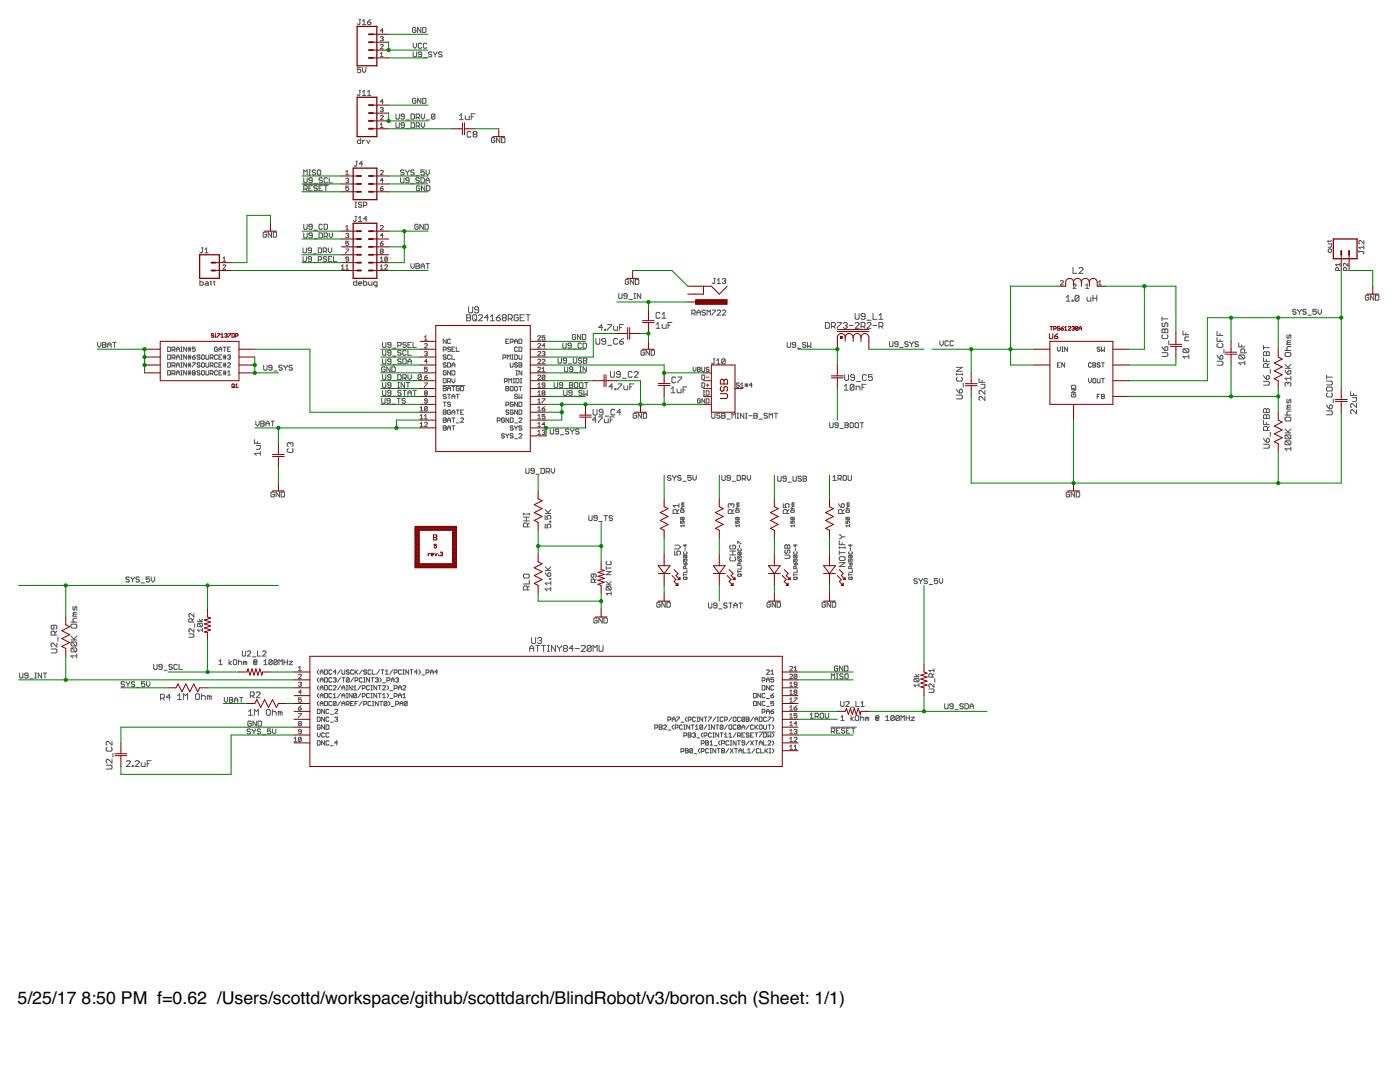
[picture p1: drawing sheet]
<svg xmlns="http://www.w3.org/2000/svg" width="279mm" height="216mm" viewBox="0 0 279 216" stroke-linecap="round" stroke-linejoin="round" font-family="sans-serif">
<defs><g id="words">
<g font-size="3.5">
<text x="3.5" y="200.4">5/25/17</text>
<text x="16.3" y="200.4">8:50 PM f=0.62 /Users/scottd/workspace/github/scottdarch/BlindRobot/v3/boron.sch (Sheet: 1/1)</text>
</g>
</g></defs>
<g fill="none" stroke="#505050" stroke-width=".2">
<path d="M71.6 18h.4M71.6 3.9h.4M71.8 18v.9l-.2 .1-.3-.1M71.8 3.9v.8l-.2 .2-.3-.2M72 13.5h-.7v.5l.3-.2 .4 .2v.3l-.2 .2h-.3l-.2-.2M72.3 13.5v.7l.4 .3 .3-.3v-.7M72.3 19h.7M72.3 18.4l.4-.4v1M72.3 4.2l.4-.3v1M72.3 4.9h.7M73.3 4.4h.6l.1 .3-.1 .2h-.4l-.2-.2zM73.3 19h.7"/>
<path d="M73.3 18.4l.4-.4v1M74 3.9l-.7 .5M75.9 7.4l.4-.1 .2 .1-.2 .3M75.9 9l.1-.1 .5 .1-.6 .7h.6M75.9 10.7l.3-.3v.9M75.9 11.3h.6M76.2 7.7h.1M76.3 7.7l.2 .2-.2 .2-.4-.1M76.5 6.2h-.6l.4-.5v.9M82.5 8.6v.7l.3 .3 .3-.3v-.7M82.5 10.4v.8l.1 .1h.4l.1-.1v-.8M83 19.8l-.2-.2h-.3l-.2 .2v.6l.2 .2h.3l.2-.2v-.3h-.3"/>
<path d="M83 5.7l-.2-.2h-.3l-.2 .2v.6l.2 .2h.3l.2-.2v-.3h-.3M84 5.5v1l-.7-1v1M84 19.6v1l-.7-1v1M84.2 10.9h-.5l-.2-.2 .2-.3h.3l.2 .1v.7l-.2 .1h-.3l-.2-.1M84.2 8.8l-.2-.2h-.3l-.2 .2v.7l.2 .1h.3l.2-.1M84.3 19.6h.5l.2 .2v.6l-.2 .2h-.5zM84.3 5.5h.5l.2 .2v.6l-.2 .2h-.5zM84.5 11.5h.7M85.2 8.8l-.2-.2h-.3l-.2 .2v.7l.2 .1h.3l.2-.1M86.2 10.5l-.2-.1h-.3l-.2 .1 .2 .4h.3l.2 .1-.2 .3h-.3l-.2-.1M86.5 10.4l.3 .5M86.8 10.9v.4"/>
<path d="M87.2 10.4l-.4 .5M88.2 10.5l-.2-.1h-.3l-.2 .1 .2 .4h.3l.2 .1-.2 .3h-.3l-.2-.1M60.6 36.9h5M60.6 35.5v.8l.2 .2h.3l.2-.2v-.8M60.6 34.9v-1l.4 .3 .3-.3v1M60.6 37.7h.5l.2-.2v-.3l-.2-.1h-.5v1M61 37.7l.3 .4M61.6 37.5h.4M61.6 33.9h.4M61.6 34.9h.4M61.8 33.9v1M62.3 36h-.5l-.2-.2 .2-.3h.3l.2 .1v.7l-.2 .2h-.3l-.2-.2"/>
<path d="M62.3 37.1h-.7v1h.7M62.7 36.7h.6M63 34.1l-.2-.2h-.3l-.2 .2 .2 .3h.3l.2 .2-.2 .3h-.3l-.2-.1M63.3 34.1l.2-.2h.3l.2 .2v.7l-.2 .1h-.3l-.2-.1zM63.3 37.2l-.1-.1-.5 .1 .1 .3h.4l.1 .2-.1 .4h-.4l-.1-.2M63.7 37.5h.3M64.3 37.1h-.6v1h.6M64.3 35.6l-.1-.1h-.4l-.1 .1 .1 .4h.4l.1 .2-.1 .3h-.4l-.1-.2M64.7 37.1h.7M65 37.1v1M65.4 35.6l-.2-.1h-.3l-.2 .1v.7l.2 .2h.3l.2-.2M65.7 35.5v1h.7"/>
<path d="M69 35.7l.4-.1 .2 .1-.2 .3M69 34.3l.3-.3v.9M69 34.9h.6M69.3 36h.1M69.4 36l.2 .2-.2 .2-.4-.1M69.6 37.1h-.6v.5l.3-.2 .3 .2-.2 .4-.4-.1M71 32.2h.4M71.2 32.2v.8l-.2 .2-.3-.2M72 27.6v1h-.5l-.2-.1v-.4l.2-.1h.5M72.3 28v.6M72.4 32.7h-.7l.5-.5v1M72.8 28l-.5 .3"/>
<path d="M73.2 28l.3 .6 .4-.6M75.9 37.6h.4l.2 .3-.5 .1zM75.9 23.1l.1-.1 .5 .1-.6 .8h.6M75.9 34.1l.1-.1 .5 .1-.6 .8h.6M75.9 21.6l.4-.2 .2 .2-.2 .3M75.9 24.9l.3-.3v.8M75.9 25.4h.6M76.2 21.9h.1M76.3 21.9l.2 .1-.2 .3-.4-.2M76.5 36h-.6l.4-.4v.8M76.5 37.1l-.6 .5M76.5 20.3h-.6l.4-.4v.8"/>
<path d="M79 22.8v.8l.2 .2h.3l.2-.2v-.8M79 24.5v.8l.2 .2h.3l.2-.2v-.8M79.9 35.5v.8l.2 .2h.4l.1-.2v-.8M80.6 34.1l-.1-.2h-.4l-.2 .2 .2 .3h.4l.1 .2-.1 .3h-.4l-.2-.1M80.7 23.3h-.5l-.2-.2 .2-.3h.3l.2 .1v.7l-.2 .2h-.3l-.2-.2M80.7 25h-.5l-.2-.2 .2-.3h.3l.2 .2v.6l-.2 .2h-.3l-.2-.2M81 33.9l.3 .5M81 25.7h.7M81 23.9h.7M81.3 34.4v.5M81.6 36h-.5l-.1-.2 .1-.3h.4l.1 .1v.7l-.1 .2h-.4l-.1-.2M81.6 33.9l-.3 .5"/>
<path d="M82 36.7h.7M82 22.8h.5l.2 .1v.7l-.2 .2h-.5zM82 24.5h.5l.2 .2v.6l-.2 .2h-.5zM82.7 34.1l-.2-.2h-.4l-.1 .2 .1 .3h.4l.2 .2-.2 .3h-.4l-.1-.1M83 35.1h.7M83.1 25.1h.5l.1-.1v-.3l-.1-.2h-.5v1M83.1 23.4h.5l.1-.1v-.4l-.1-.1h-.5v1M83.4 25.1l.3 .4M83.4 23.4l.3 .4M83.7 35.6l-.2-.1h-.3l-.2 .3 .2 .2h.3l.2 .3-.2 .2h-.3l-.2-.2M83.8 37.2l-.2-.1-.5 .1v.7l.2 .2h.3l.2-.2v-.4h-.4M84 35.5h.5l.2 .1v.7l-.2 .2h-.5z"/>
<path d="M84.1 22.8v.6l.3 .4 .4-.4v-.6M84.1 24.5v.6l.3 .4 .4-.4v-.6M84.7 33.9h-.7v.5l.5-.2 .2 .2v.4l-.2 .1h-.3l-.2-.1M84.8 37.1v1l-.7-1v1M85 33.9v.7l.4 .3 .3-.3v-.7M85 36.5v-.7l.4-.3 .3 .3v.7M85 36h.7M85.1 23.9h.7M85.1 37.1h.5l.2 .1v.7l-.2 .2h-.5zM86.8 22.9v.7l-.2 .2h-.3l-.2-.2M86.8 22.9l-.2-.1h-.3l-.2 .1v.7M86.8 22.9l-.7 .7"/>
<path d="M91.7 23.1l.4-.4v1.2M91.7 23.9h.8M92.9 23.1v.6l.1 .2h.6v-.8M94 26.4l-.2-.2h-.4l-.2 .2v.8l.2 .2h.4l.2-.2M94 23.3h.4M94.6 26.8l-.2-.2 .2-.4h.4l.2 .2-.2 .4M94.6 26.8l-.2 .2 .2 .4h.4l.2-.2-.2-.4M94.6 26.8h.4M94.8 22.7h-.8v1.2M98.7 27.6l-.1-.1h-.3l-.2 .1v.7l.2 .2h.3l.1-.2v-.3h-.3M99.8 27.5v1l-.7-1v1M100.1 27.5h.5l.2 .1v.7l-.2 .2h-.5z"/>
<path d="M39.9 55.9v1h.5l.2-.2v-.3l-.2-.2h-.5M40.2 49.5h.4M40.4 49.5v.8l-.2 .2-.3-.2M40.9 50.5h.7M40.9 49.8l.3-.3v1M41.1 56.2h.3l.2 .2v.5h-.5l-.2-.2 .2-.1h.5M41.9 56.2h.3M42.1 56.1v.6l.1 .2M42.6 56.2h.3M42.8 56.1v.6l.1 .2M44.5 53l.1-.1 .4 .1-.5 .7h.5M44.5 51.6l.3-.3v.8"/>
<path d="M44.5 52.1h.5M53.2 46.5l-.2-.2h-.3l-.2 .2v.7l.2 .1h.3l.2-.1v-.4h-.3M54.2 46.3v1l-.7-1v1M54.5 46.3h.5l.2 .2v.7l-.2 .1h-.5zM60.5 49.5v.8l.1 .2 .6-.2v-.8M60.5 51.2v.8l.1 .2h.4l.2-.2v-.8M60.6 44.7v.9l.2 .2h.3l.2-.2v-.9M60.6 46.5v.8l.2 .2h.3l.2-.2v-.8M62.2 51.7h-.5l-.2-.2 .2-.3 .5 .2v.6l-.2 .2h-.3l-.2-.2M62.2 50h-.5l-.2-.2 .2-.3h.3l.2 .1v.7l-.2 .2-.5-.2M62.3 45.3h-.5l-.2-.2 .2-.4h.3l.2 .2v.7l-.2 .2h-.3l-.2-.2M62.3 47h-.5l-.2-.2 .2-.3h.3l.2 .2v.6l-.2 .2h-.3l-.2-.2"/>
<path d="M62.5 52.4h.7M62.5 50.6h.7M62.7 45.9h.6M62.7 47.6h.6M63.5 49.5h.5l.2 .1v.7l-.2 .2h-.5zM63.5 51.9h.5l.2-.2v-.3l-.2-.2h-.5v1M63.7 46.5h.5l.1 .2v.6l-.1 .2h-.5zM64.3 44.9l-.1-.2h-.4l-.1 .2v.7l.1 .2h.4l.1-.2M64.5 50.1h.5l.2-.1v-.4l-.2-.1h-.5v1M64.7 44.7h.5l.2 .2v.7l-.2 .2h-.5zM64.7 47.2h.5l.2-.2v-.3l-.2-.2h-.5v1M64.9 50.1l.3 .4"/>
<path d="M65 47.2l.4 .3M65.2 51.4l-.2-.2-.5 .2 .2 .3h.3l.2 .2-.2 .3h-.3l-.2-.2M65.5 51.7h.4M65.5 49.5v.6l.4 .4 .3-.4v-.6M65.7 46.5v.7l.3 .3 .4-.3v-.7M66.2 51.2h-.7v1h.7M66.5 51.2v1h.7M68.1 53.7h.6M68.1 53.1l.3-.2v.8M69 49.7h.6l-.6 .9M69 45.3l.3-.3v.9M69 53.1l.3-.2v.8"/>
<path d="M69 46.7l.4-.1 .2 .1-.2 .3M69 53.7h.6M69 45.9h.6M69.3 47h.1M69.4 47l.2 .1-.2 .3-.4-.1M69.6 48.1h-.6v.5l.3-.2 .3 .2-.2 .4-.4-.1M69.6 51.7h-.5l-.1-.1 .1-.3 .5 .1v.6l-.2 .1-.4-.1M70.8 41.4h.4M70.8 40.3h.4M70.9 43.2h.3M71 40.3v1.1M71 43.2v.8l-.1 .2-.4-.2"/>
<path d="M71.2 55.9v1h-.5l-.2-.2v-.3l.2-.2h.5M71.5 56.6h.7l-.1-.4h-.4l-.2 .2v.3l.2 .2h.4M71.5 44.2h.7M71.5 43.5l.4-.3v1M72.2 40.5l-.2-.2h-.3l-.2 .4 .2 .2h.3l.2 .3-.2 .2h-.3l-.2-.2M72.5 41h.5l.2-.1v-.4l-.2-.2h-.5v1.1M72.6 55.9v1h.5l.1-.5-.1-.2h-.5M73.2 43.7h-.6l.5-.5v1M73.6 56.2v.5l.1 .2h.5v-.7M75.2 56.9h-.5l-.1-.2v-.3l.1-.2h.5v.9l-.3 .2M75.9 45.1l.1-.1 .5 .1-.6 .8h.6M75.9 48.6h.4l.2 .3-.5 .1z"/>
<path d="M75.9 53.7h.6M75.9 52.1h.6M75.9 51.6l.3-.3v.8M75.9 53.1l.3-.2v.8M76 50.1l-.1-.1 .1-.3 .5 .1-.2 .3M76 50.1l-.1 .2 .1 .3 .5-.2-.2-.3M76 50.1h.3M76.5 47h-.6l.4-.4v.8M76.5 48.1l-.6 .5M76.8 53l.1-.1 .4 .1-.5 .7h.5M77.3 51.4v.6l-.1 .1-.4-.1M77.3 51.4l-.1-.1-.4 .1v.6"/>
<path d="M77.3 51.4l-.5 .6M82 52.6v.7l.3 .3 .4-.3v-.7M83 52.6h.5l.2 .2-.2 .3 .2 .3-.2 .2h-.5zM83 53.1h.5M83.5 44.9l-.2-.2h-.3l-.2 .2v.7l.2 .2h.3l.2-.2v-.3h-.4M84 53.1h.7M84 53.6v-.7l.4-.3 .3 .3v.7M84.5 44.7v1.1l-.7-1.1v1.1M84.8 44.7h.5l.2 .2v.7l-.2 .2h-.5zM85 52.6h.7M85.4 52.6v1M123.5 58.6v.8l.2 .2h.3l.1-.2v-.8"/>
<path d="M125.2 59.1h-.5l-.2-.2 .2-.3h.3l.2 .1v.7l-.2 .2h-.3l-.2-.2M125.5 55.9l-.2-.1h-.4l-.1 .1v.7l.1 .1h.4l.2-.1v-.3h-.4M125.5 59.8h.7M126.5 55.8v.9l-.7-.9v.9M126.5 59.6h.4M126.5 58.6h.4M126.7 58.6v1M126.8 55.8h.5l.2 .1v.7l-.2 .1h-.5zM127.9 58.6v1l-.7-1v1M142.5 55.6h.3M142.6 55.6v.8l-.1 .2-.4-.2M143.1 56.6h.7"/>
<path d="M143.1 55.9l.4-.3v1M144.1 55.8l.2-.2h.4l.1 .2-.1 .3M144.5 56.1h.2M144.7 56.1l.1 .2-.1 .3h-.4l-.2-.2M211.6 56.1l.2-.1 .4 .1-.6 .8h.6M212.8 59.3l.4-.4v1.2M214 59.9h.2v.2h-.2zM214.1 53.4v1.1h.8M214.2 56.8l.1-.1 .4 .1-.5 .8h.5M215.3 59.1v.8l-.2 .2h-.3l-.3-.2M215.3 59.1l-.2-.2h-.3l-.3 .2v.8M215.3 59.1l-.8 .8"/>
<path d="M215.3 53.6l.2-.2h.4l.2 .2v.2l-.8 .7h.8M216.7 57l.3-.3v.9M216.7 57.6h.6M216.9 59.3v.6l.2 .2h.6v-.8M218.1 58.9v1.2M218.1 59.5h.8M218.9 58.9v1.2M219.2 56.3l.3-.3v.9M219.2 56.9h.6M265.1 48.7h.6v.5l-.1 .1h-.5M265.1 48v.3M265.2 49.7h.4l.1 .1v.4l-.1 .1h-.4l-.1-.1v-.4z"/>
<path d="M265.7 48l-.1 .2h-.7M267.1 54v-.4l-.1-.2-.4 .2v.4h.8M267.4 52.8h-.8l.2 .3M267.4 52.5v.6M268.7 54l-.1-.6-.5 .2v.4h.9M269 52.5v.6l-.6-.6-.3 .2 .2 .4M271.2 50.2h.8l.2 .2-.2 .3M271.2 50v.4M272.2 49.3h-1l.3 .4M272.2 48v.7l-.7-.7h-.2l-.1 .2 .1 .5M272.2 49v.7M273.2 59.1l-.2-.2h-.4l-.1 .2v.6l.1 .2h.4l.2-.2v-.3h-.4"/>
<path d="M274.2 58.9v1l-.7-1v1M274.5 58.9h.5l.2 .2v.6l-.2 .2h-.5zM19.5 68.3v.7l.3 .3 .3-.3v-.7M20.5 68.3h.5l.1 .2-.1 .3 .1 .4-.1 .1h-.5zM20.5 68.8h.5M21.5 68.8h.7M21.5 69.3v-.7l.3-.3 .4 .3v.7M22.5 68.3h.7M22.8 68.3v1M33.5 72.4h.4l.2 .1v.6l-.2 .2h-.4zM33.5 70.8h.4l.2 .2v.5l-.2 .2h-.4zM33.5 69.3h.4l.2 .1v.6l-.2 .1h-.4z"/>
<path d="M33.5 74h.4l.2 .1v.6l-.2 .1h-.4zM34.3 73h.5l.1-.5-.1-.1h-.5v.9M34.3 71.4h.5l.1-.4-.1-.2h-.5v.9M34.3 69.8h.5l.1-.4-.1-.1h-.5v.8M34.3 74.5h.5l.1-.4-.1-.1h-.5v.8M34.6 74.5l.3 .3M34.6 73l.3 .3M34.6 71.4l.3 .3M34.6 69.8l.3 .3M35.2 69.7h.6M35.2 71.2h.6M35.2 72.8h.6"/>
<path d="M35.2 74.4h.6M35.2 71.7v-.6l.3-.3 .3 .3v.6M35.2 70.1v-.6l.3-.2 .3 .2v.6M35.2 73.3v-.6l.3-.3 .3 .3v.6M35.2 74.8v-.5l.3-.3 .3 .3v.5M36.1 72.4h.3M36.1 70.8h.3M36.1 69.3h.3M36.1 70.1h.3M36.1 71.7h.3M36.1 73.3h.3M36.1 74h.3"/>
<path d="M36.1 74.8h.3M36.2 69.3v.8M36.2 70.8v.9M36.2 72.4v.9M36.2 74v.8M37.2 69.3v.8l-.5-.8v.8M37.2 70.8v.9l-.5-.9v.9M37.2 72.4v.9l-.5-.9v.9M37.2 74v.8l-.5-.8v.8M37.5 71.1h.6M37.5 69.8h.6M37.5 71.4h.6"/>
<path d="M37.5 74.5h.6M37.5 74.3h.6M37.5 73h.6M37.5 72.7h.6M37.5 69.5h.6M37.7 69.3v.8M37.7 70.8v.9M37.7 72.4v.9M37.7 74v.8M38 69.3v.8M38 70.8v.9M38 72.4v.9"/>
<path d="M38 74v.8M38.4 72.4h.6l-.6 .9M38.4 71.2h.4l.2 .3-.5 .2zM38.5 74.4l-.1-.1 .1-.3 .5 .1-.2 .3M38.5 74.4l-.1 .1 .1 .3 .5-.1-.2-.3M38.5 74.4h.3M39 69.3h-.6v.4l.4-.2 .2 .5-.2 .1-.4-.1M39 70.8l-.6 .4M39.9 72.5l-.4-.1-.2 .3 .5 .1 .1 .3-.1 .2-.5-.2M39.9 71l-.4-.2-.2 .3 .5 .1 .1 .3-.1 .2-.5-.2M39.9 74.1l-.1-.1-.5 .1 .2 .3 .4 .1-.1 .3-.5-.1M40.4 72.4l.4 .1v.6l-.2 .2-.4-.2v-.6z"/>
<path d="M40.4 70.8l.4 .2v.5l-.2 .2-.4-.2v-.5zM40.4 74l.4 .1v.6l-.2 .1-.4-.1v-.6zM41.1 70.8v.7l.1 .2 .5-.2v-.7M41.1 72.4v.7l.1 .2 .5-.2v-.7M41.1 74v.7l.1 .1 .5-.1v-.7M42 73h.4l.1-.5-.1-.1h-.4v.9M42 71.4h.4l.1-.4-.1-.2h-.4v.9M42 74.5h.4l.1-.1-.1-.4h-.4v.8M42.2 74.5l.3 .3M42.2 73l.3 .3M42.2 71.4l.3 .3M43.4 69.4l-.2-.1-.4 .1v.6l.2 .1 .4-.1v-.3h-.3"/>
<path d="M43.4 72.5l-.2-.1-.4 .1v.6l.2 .2 .4-.2M43.4 71l-.2-.2-.4 .2v.5l.2 .2 .4-.2M43.4 74.1l-.2-.1-.4 .1v.6l.2 .1 .4-.1M43.7 69.7h.6M43.7 71.2h.3M43.7 72.8h.3M43.7 74.4h.3M43.7 70.1v-.6l.3-.2 .3 .2v.6M44.3 72.4h-.6v.9h.6M44.3 70.8h-.6v.9h.6M44.3 74h-.6v.8h.6M44.6 71.1h.5"/>
<path d="M44.6 69.3h.5M44.6 71.4h.5M44.6 74.5h.5M44.6 74.3h.5M44.6 73h.5M44.6 72.7h.5M44.7 70.8v.9M44.7 72.4v.9M44.7 74v.8M44.9 69.3v.8M45 70.8v.9M45 72.4v.9"/>
<path d="M45 74v.8M45.4 72.5l.2-.1 .4 .1-.6 .8h.6M45.4 71l.4-.2 .2 .2-.2 .2M45.4 74.3l.3-.3v.8M45.4 69.7h.3M45.4 74.8h.6M45.7 71.2h.1M45.8 71.2l.2 .2-.2 .3-.4-.2M46 69.3h-.6v.8h.6M52.6 72.9v.8l.2 .2h.3l.2-.2v-.8M54.3 73.4h-.5l-.2-.2 .2-.3h.3l.2 .1v.7l-.2 .2h-.3l-.2-.2M54.7 74h.6"/>
<path d="M56.3 73l-.1-.1h-.4l-.2 .3 .2 .2h.4l.1 .3-.1 .2h-.4l-.2-.2M56.7 72.9l.3 .5M57 73.4v.5M57.3 72.9l-.3 .5M58.4 73l-.2-.1h-.4l-.1 .3 .1 .2h.4l.2 .3-.2 .2h-.4l-.1-.2M76.2 79.5v.8l.1 .2h.4l.2-.2v-.8M76.3 77.9v.8l.2 .2h.4l.1-.2v-.8M76.3 69.9v.8l.2 .2h.4l.1-.2v-.8M76.3 74.8v.8l.2 .2h.4l.1-.2v-.8M76.3 71.6v.9l.2 .1h.4l.1-.1v-.9M76.3 68.3v.9l.2 .1h.4l.1-.1v-.9M76.3 76.3v.9l.2 .1h.4l.1-.1v-.9"/>
<path d="M76.9 73.4l-.2-.2h-.4l-.1 .2v.6l.1 .2h.4l.2-.2v-.3h-.4M77.9 80h-.5l-.2-.2 .2-.3 .5 .1v.7l-.2 .2h-.3l-.2-.2M77.9 73.2v1l-.7-1v1M78 72.1h-.5l-.1-.2 .1-.3h.4l.1 .2v.7l-.1 .1h-.4l-.1-.1M78 70.4h-.5l-.1-.2 .1-.3h.4l.1 .2v.6l-.1 .2h-.4l-.1-.2M78 78.4h-.5l-.1-.2 .1-.3h.4l.1 .2v.6l-.1 .2h-.4l-.1-.2M78 75.3h-.5l-.1-.2 .1-.3h.4l.1 .1v.7l-.1 .2h-.4l-.1-.2M78 68.8h-.5l-.1-.2 .1-.3 .5 .2v.7l-.1 .1h-.4l-.1-.1M78 76.8h-.5l-.1-.1 .1-.4h.4l.1 .2v.7l-.1 .1h-.4l-.1-.1M78.2 73.2h.5l.2 .2v.6l-.2 .2h-.5zM78.4 77.5h.6M78.4 79.1h.6"/>
<path d="M78.4 75.9h.6M78.4 69.5h.6M78.4 71.1h.6M78.4 72.8h.6M79.2 79.5h.7M79.4 74.8h.5l.2 .1v.7l-.2 .2h-.5zM79.4 69h.5l.2-.2v-.3l-.2-.2h-.5v1M79.4 77.3h.3M79.4 76.3h.3M79.5 76.3v1M79.6 79.5v1M80.1 71.8l-.2-.2h-.4l-.1 .2 .1 .3h.4l.2 .2-.2 .3h-.4l-.1-.1"/>
<path d="M80.1 70.1l-.2-.2h-.4l-.1 .3 .1 .2h.4l.2 .3-.2 .2h-.4l-.1-.2M80.1 78.1l-.2-.2h-.4l-.1 .2 .1 .3h.4l.2 .2-.2 .3h-.4l-.1-.2M80.4 71.6h.5l.2 .2v.7l-.2 .1h-.5zM80.4 77.9h.7M80.4 75.4h.5l.2-.1v-.4l-.2-.1h-.5v1M80.7 76.3v1l-.6-1v1M80.7 77.9v1M80.7 75.4l.4 .4M80.9 79.6l-.2-.1-.5 .1 .2 .4h.3l.2 .1-.2 .4h-.3l-.2-.2M81.1 70.1l-.2-.2h-.3l-.2 .2v.6l.2 .2h.3l.2-.2M81.1 68.5l-.2-.2-.5 .2 .2 .3h.3l.2 .2-.2 .3h-.3l-.2-.1M81.1 76.3h.6"/>
<path d="M81.4 69.9v1h.7M81.4 78.4h.7M81.4 72.1h.7M81.4 68.8h.3M81.4 72.6v-.7l.3-.3 .4 .3v.7M81.4 74.8v.6l.3 .4 .4-.4v-.6M81.4 76.3v1M81.4 78.9v-.7l.3-.3 .4 .3v.7M82.1 68.3h-.7v1h.7M82.4 77.9h.7M82.4 68.3v1h.7M82.4 75.9h.7"/>
<path d="M82.8 77.9v1M84.1 74.9v.7l-.2 .2h-.3l-.2-.2M84.1 74.9l-.2-.1h-.3l-.2 .1v.7M84.1 74.9l-.7 .7M84.7 68.7l.2-.1 .4 .1-.6 .7h.6M84.7 67.3l.3-.3v.9M84.7 67.9h.6M84.7 70.3l.4-.2 .2 .2-.2 .3M84.7 75.3h.4l.2 .3-.4 .1zM84.7 76.4h.6l-.6 .9M84.9 78.4l-.2-.1 .2-.3 .4 .1-.2 .3M84.9 78.4l-.2 .2 .2 .2 .4-.1-.2-.3"/>
<path d="M84.9 78.4h.2M85 70.6h.1M85.1 70.6l.2 .1-.2 .3-.4-.2M85.3 73.3h-.6v.4l.3-.1 .3 .1-.2 .4-.4-.1M85.3 80h-.4l-.2-.2 .2-.2 .4 .1v.6l-.2 .1-.4-.1M85.3 72.1h-.6l.4-.4v.9M85.3 74.8l-.6 .5M88.4 76.9h4.4M88.5 77.5h.4M88.5 69.8h.4l.1-.4-.1-.1h-.4v.8M88.5 75.5l.5 .2v.6l-.1 .1h-.4zM88.5 77.1h.4l.1 .2-.1 .2 .1 .3-.1 .2h-.4z"/>
<path d="M89 72.5l-.4-.1-.1 .3 .4 .1 .1 .3-.1 .2-.4-.2M89 71l-.4-.2-.1 .3 .4 .1 .1 .3-.1 .2-.4-.2M89 78.8l-.4-.1-.1 .3 .4 .1 .1 .3-.1 .1-.4-.1M89 67.7v.8l-.5-.8v.8M89 74.1l-.1-.1-.4 .1v.6l.1 .1 .4-.1v-.3h-.2M89.3 77.5h.6M89.3 72.4h.5l.1 .1v.6l-.1 .2h-.5zM89.3 76.1h.5l.1-.4-.6-.2v.9M89.3 78v-.6l.3-.3 .3 .3v.6M89.3 78.7h.6M89.6 76.1l.3 .3M89.6 78.7v.8"/>
<path d="M89.9 67.8l-.1-.1-.5 .1v.6l.2 .1 .4-.1M89.9 71l-.1-.2-.5 .2v.5l.2 .2 .4-.2M89.9 69.4l-.4-.1-.2 .2 .5 .2 .1 .3-.1 .1-.5-.1M89.9 74v.8l-.6-.8v.8M90.2 79.1h.6M90.2 69.7h.3M90.2 70.8v.9h.6M90.2 73.3v-.6l.3-.3 .3 .3v.6M90.2 74h.4l.2 .1v.6l-.2 .1h-.4zM90.2 75.5v.6l.3 .3 .3-.3v-.6M90.2 79.5v-.5l.3-.3 .3 .3v.5M90.2 72.8h.6"/>
<path d="M90.2 77.1h.6M90.5 77.1v.9M90.8 69.3h-.6v.8h.6M91.1 69.3v.8h.6M91.1 78.7h.6M91.4 78.7v.8M91.7 77.3l-.2-.2-.4 .2v.5l.1 .2 .5-.2v-.3h-.3M91.9 77.1h.5l.1 .2v.5l-.1 .2h-.5zM93.1 62.8h.6l.2 .2-.2 .4 .2 .4-.2 .2h-.6zM93.1 63.4h.6M93.5 61.2v1l.2 .2h.4l.2-.2v-1M94.3 63l.2-.2h.4l.2 .2v.8l-.2 .2h-.4l-.2-.2z"/>
<path d="M94.7 63.6l.4 .4M95.5 63l.2-.2h.4l.2 .2v.2l-.8 .8h.8M95.5 61.8h-.6l-.2-.2 .2-.4h.4l.2 .2v.8l-.2 .2h-.4l-.2-.2M97.5 63.4h-.8l.6-.6v1.2M97.9 64h.8M97.9 63.2l.4-.4v1.2M99.1 63.4h.6l.2 .4-.2 .2h-.4l-.2-.2zM99.9 62.8l-.8 .6M100.4 71.4h.4l.2-.4-.2-.2h-.4v.9M100.5 63.4l-.3-.2 .3-.4h.4l.1 .2-.1 .4M100.5 63.4l-.3 .2 .3 .4h.4l.1-.2-.1-.4M100.5 63.4h.4"/>
<path d="M100.7 76.1h.4l.1-.4-.5-.2v.9M101 77.5h.4M101 77.1h.4l.1 .2-.1 .2 .1 .3-.1 .2h-.4zM101 68.1h.2M101.2 71.7v-.9l.3 .3 .3-.3v.9M101.4 63.6h.6l.2-.2v-.4l-.2-.2h-.6v1.2M101.5 67.7h-.5v.8h.5M101.5 76.4v-.9l.3 .3 .3-.3v.9M101.8 63.6l.4 .4M101.8 68.3h.5l.1-.2-.1-.4h-.5v.8M101.8 72.4v.7l.2 .2 .4-.2v-.7M102 77.1l.4 .2v.5l-.1 .2-.5-.2z"/>
<path d="M102.1 70.8h.3M102.1 71.7h.3M102.3 70.8v.9M102.4 76.4h.3M102.4 75.5h.3M102.6 75.5v.9M102.7 68.5v-.5l.3-.3 .3 .3v.5M102.7 70.8h.4l.2 .2v.5l-.2 .2h-.4zM102.7 68.1h.6M102.8 77.1l.5 .2v.5l-.2 .2-.4-.2zM103 74h.3M103 74.8h.3"/>
<path d="M103 75.5l.6 .2v.6l-.2 .1h-.4zM103.1 74v.8M103.3 72.5l-.5-.1-.1 .3 .4 .1 .2 .3-.2 .2-.4-.2M103.3 78.8l-.5-.1-.1 .3 .4 .1 .2 .3-.2 .1-.4-.1M103.3 69.4l-.2-.1-.4 .1 .1 .7 .5-.1M103.4 63l-.2-.2h-.4l-.2 .2v.8l.2 .2h.4l.2-.2v-.4h-.4M103.6 72.4h.4l.1 .1-.1 .3 .1 .3-.1 .2h-.4zM103.6 67.7h.4l.1 .1v.6l-.1 .1h-.4zM103.6 78.7v.8l.2-.3 .3 .3v-.8M103.6 69.3h.4l.1 .1v.6l-.1 .1h-.4zM103.6 70.8v.7l.1 .2 .4-.2v-.7M103.6 72.8h.4"/>
<path d="M103.6 77.1h.5M103.8 63.4h.4M103.8 76.4h.3M103.8 75.5h.3M103.8 77.1v.9M104 75.5v.9M104.1 74v.8l-.5-.8v.8M104.6 62.8h-.8v1.2h.8M105 62.8h.8M105.4 62.8v1.2M107.3 77.3h.6M107.3 71.8l.2-.1 .4 .1-.6 .8h.6"/>
<path d="M107.3 73.4l.2-.1 .4 .1-.6 .7h.6M107.3 68.7l.2-.1 .4 .1-.6 .7h.6M107.3 67.1l.2-.1 .4 .1-.6 .8h.6M107.3 70.3l.2-.2 .4 .2-.6 .7h.6M107.3 75l.2-.2 .4 .2-.6 .7h.6M107.3 78.8h.6M107.3 76.7l.3-.3v.9M107.3 78.3l.3-.3v.8M107.3 79.8l.3-.2v.8M108.2 73.6l.3-.3v.8M108.2 71.8l.1-.1 .5 .1-.6 .8h.6M108.2 70.3l.4-.2 .2 .2-.2 .3"/>
<path d="M108.2 74.1h.6M108.2 79.6h.6l-.6 .8M108.3 78.4l-.1 .2 .1 .2 .5-.1-.2-.3M108.3 78.4l-.1-.1 .1-.3 .5 .1-.2 .3M108.3 78.4h.3M108.5 70.6h.1M108.6 70.6l.2 .1-.2 .3-.4-.2M108.8 67h-.6v.4l.3-.1 .3 .1-.2 .5-.4-.2M108.8 76.9h-.5l-.1-.2 .1-.3 .5 .2v.5l-.2 .2-.4-.2M108.8 75l-.6 .6M108.8 75l-.5-.2-.1 .2v.6M108.8 75l-.2 .7-.4-.1"/>
<path d="M108.8 69h-.6l.4-.4v.8M110.6 76.3v.9l.2 .1h.3l.2-.1v-.9M111.4 71.5v.8l.1 .2h.4l.2-.2v-.8M112.3 76.8h-.5l-.2-.1 .2-.4h.3l.2 .2v.7l-.2 .1h-.3l-.2-.1M112.3 68.5v.8l.2 .2h.3l.2-.2v-.8M112.5 77.9v.8l.1 .2h.4l.2-.2v-.8M112.6 77.5h.7M112.6 73.2v.8l.2 .2h.3l.2-.2v-.8M113.1 72h-.5l-.2-.2 .2-.3h.3l.2 .1v.7l-.2 .2h-.3l-.2-.2M113.4 72.6h.7M113.6 76.3h.5l.2 .2-.2 .3 .2 .4-.2 .1h-.5zM113.6 76.8h.5"/>
<path d="M114 69h-.5l-.2-.2 .2-.3h.3l.2 .1v.7l-.2 .2h-.3l-.2-.2M114.2 78.4h-.5l-.2-.2 .2-.3h.3l.2 .2v.6l-.2 .2h-.3l-.2-.2M114.3 73.7h-.5l-.2-.2 .2-.3h.4l.1 .2v.6l-.1 .2h-.4l-.2-.2M114.3 69.6h.7M114.4 71.5v.8l.2 .2h.3l.2-.2v-.8M114.5 79.1h.7M114.6 76.5l.2-.2h.3l.2 .2v.7l-.2 .1h-.3l-.2-.1zM114.7 74.4h.6M114.9 66.9l-.2-.2h-.3l-.2 .2v.7l.2 .2h.3l.2-.2v-.4h-.3M115.7 76.5l.1-.2h.4l.1 .2v.7l-.1 .1h-.4l-.1-.1zM115.7 73.2h.3M115.7 74.2h.3"/>
<path d="M115.8 73.2v1M115.9 66.7v1.1l-.7-1.1v1.1M116 68.6l-.1-.1h-.4l-.1 .1v.7l.1 .2h.4l.1-.2M116.1 71.6l-.2-.1h-.3l-.2 .3 .2 .2h.3l.2 .3-.2 .2h-.3l-.2-.2M116.2 78.1l-.2-.2h-.3l-.2 .2 .2 .3h.3l.2 .2-.2 .3h-.3l-.2-.2M116.2 66.7h.5l.2 .2v.7l-.2 .2h-.5zM116.4 68.5h.5l.2 .1v.7l-.2 .2h-.5zM116.4 71.5h.5l.2 .1-.2 .4 .2 .3-.2 .2h-.5zM116.4 72h.5M116.5 77.9v1l.4-.3 .3 .3v-1M116.7 76.3h.6M117 76.3v1"/>
<path d="M117 73.2v1l-.6-1v1M118.9 67.5v1l.2 .2h.4l.2-.2v-1M120.3 65.3h-.8l.6-.6v1.2M120.7 65.7h.2v.2h-.2zM120.9 68.1h-.6l-.2-.2 .2-.4h.4l.2 .2v.8l-.2 .2h-.4l-.2-.2M121.3 64.7h.7v.2l-.7 .8v.2M121.3 68.9h.8M121.8 74.1v1l.2 .2h.4l.2-.2v-1M122.3 77.2h-.8l.6-.6v1.2M122.4 65.1v.6l.3 .2h.5v-.8M122.7 77.6h.2v.2h-.2zM123.3 67.7l-.2-.2h-.4l-.2 .2v.8l.2 .2h.4l.2-.2"/>
<path d="M123.3 76.6h.8v.2l-.8 .8v.2M123.7 65.3h.3M123.7 68.1h.5l.2 .4-.2 .2h-.4l-.1-.2zM123.8 74.7h-.6l-.2-.2 .2-.4h.4l.2 .2v.8l-.2 .2h-.4l-.2-.2M124.2 75.5h.8M124.4 64.7h-.7v1.2M124.4 67.5l-.7 .6M124.5 77v.6l.2 .2h.6v-.8M125.7 77.2h.4M126.2 74.3l-.2-.2h-.4l-.2 .2v.8l.2 .2h.4l.2-.2M126.5 76.6h-.8v1.2M126.6 74.3l.2-.2h.3l.3 .2v.2l-.8 .8h.8"/>
<path d="M128.6 70.1l-.2-.2h-.3l-.2 .2v.6l.2 .2h.3l.2-.2v-.3h-.3M129.6 69.9v1l-.7-1v1M130 69.9h.5l.1 .2v.6l-.1 .2h-.5zM131 64.7l.3-.4v1.2M131 65.5h.7M131.7 62.5l-.2-.2h-.4l-.2 .2v.8l.2 .2h.4l.2-.2M132.1 62.7l.4-.4v1.2M132.1 63.5h.8M132.1 64.7v.6l.2 .2h.6v-.8M133.3 64.9h.4M133.9 77.6l.4-.4v1.2M133.9 78.4h.8"/>
<path d="M134.1 64.3h-.8v1.2M134.9 75.4l-.2-.2h-.4l-.2 .2v.8l.2 .2h.4l.2-.2M135.1 77.6v.6l.2 .2h.6v-.8M135.3 75.2h.7v.2l-.7 .8v.2M136.3 77.8h.4M137.1 77.2h-.8v1.2M138.1 62.5h.5l.1-.1v-.4l-.1-.1h-.5v1M138.3 73.3v.6l.3 .2 .3-.2v-.6M138.4 62.5l.3 .4M139.1 62.9v-.7l.3-.3 .4 .3v.7M139.1 62.4h.7M139.2 73.3h.4l.2 .1-.2 .3 .2 .3-.2 .1h-.4z"/>
<path d="M139.2 73.7h.4M139.8 79.7l-.2-.1-.4 .1v.6l.4 .1 .2-.4h-.3M140.1 76.4h.4l.1 .2v.5l-.1 .2h-.4zM140.1 74.8h.4l.1 .2v.6l-.1 .1h-.4zM140.1 73.3v.7l.1 .1 .4-.1v-.7M140.4 78h.2M140.4 78.8h.2M140.5 78v.8M140.6 79.6v.8l-.5-.8v.8M140.8 62l-.2-.1h-.3l-.2 .3 .2 .2h.3l.2 .3-.2 .2h-.3l-.2-.2M140.9 75.3h.6M140.9 78h.5l.1 .1v.6l-.1 .1h-.5z"/>
<path d="M140.9 79.6l.6 .1v.6l-.1 .1h-.5zM140.9 76.9h.6M141.1 62.9v-1l.4 .3 .3-.3v1M141.2 76.6v.5M141.5 73.4l-.4-.1-.2 .3 .5 .1 .1 .3-.1 .1-.5-.1M142.1 61.9h.7l-.7 1M142.4 71.6h.3M142.5 71.6v.9l-.1 .1-.4-.1M143 72.6h.7M143 71.9l.4-.3v1M143.1 62l.2-.1h.3l.2 .1v.2l-.7 .7h.7M144.1 62l.2-.1h.4l.1 .1v.2l-.7 .7h.7"/>
<path d="M144.7 71.8l-.2-.2h-.3l-.2 .2v.7M144.7 71.8v.7l-.2 .1h-.3l-.2-.1M144.7 71.8l-.7 .7M147.5 76.6l-.4-.2-.2 .3 .5 .2 .1 .2-.1 .2-.5-.2M147.8 77.3h.6M147.8 76.7l.3-.3v.9M148.7 76.9h.6M148.7 76.6l.6 .5M149 76.6v.5M149.3 76.6l-.6 .5M150.1 76.9h-.6l.5-.5v.9M157.1 68.3v.9l.2 .1h.3l.2-.1v-.9"/>
<path d="M158.8 68.8h-.5l-.2-.2 .2-.3 .5 .2v.7l-.2 .1h-.3l-.2-.1M159.1 69.5h.7M160.8 68.5l-.1-.2-.6 .2 .2 .3h.4l.1 .2-.1 .3h-.4l-.2-.1M161.2 68.3v1l.3-.3 .3 .3v-1M164.7 64.3h.6l.2 .3v.7l-.2 .2h-.6zM165.9 65.1h.6l.2-.2v-.3l-.2-.3h-.6v1.2M166.3 65.1l.4 .4M167.1 64.3h.8v.3l-.8 .7v.2M168.3 64.6l.2-.3h.4l.2 .3-.2 .3M168.5 77.1l.4-.4v1.2M168.5 77.9h.7M168.6 74.8v.9l.2 .2h.3l.2-.2v-.9"/>
<path d="M168.7 64.9h.2M168.9 64.9l.2 .2-.2 .4h-.4l-.2-.2M169.5 64.9h.8M170.4 76.9l-.2-.2h-.3l-.2 .2v.8M170.4 76.9v.8l-.2 .2h-.3l-.2-.2M170.4 76.9l-.7 .8M170.5 75.3h-.6l-.1-.2 .1-.3h.4l.2 .2v.7l-.2 .2h-.4l-.1-.2M170.7 64.6l.2-.3h.4l.1 .3v.1l-.7 .8h.7M170.7 62.5v1l.2 .2h.4l.1-.2v-1M170.9 77.9v-.8h.5l.2 .2v.6M170.9 76.1h.8M171.9 65.1h.5l.2-.2v-.3l-.2-.3h-.5v1.2"/>
<path d="M172 77.3h.4M172.3 65.1l.3 .4M172.6 63.1h-.6l-.1-.2 .1-.4h.4l.2 .2v.8l-.2 .2h-.4l-.1-.2M172.8 76.7h-.8v1.2M172.9 75l-.2-.2h-.4l-.2 .2v.7l.2 .2h.4l.2-.2M173 64.6l.2-.3h.4l.2 .3v.1l-.8 .8h.8M173 63.9h.8M174.1 74.8h-.8v.5l.4-.2 .4 .2v.4l-.2 .2h-.4l-.2-.2M174.2 64.9h.8M174.2 62.5v1.2h.8M175.4 65.1h.6l.2-.2v-.3l-.2-.3h-.6v1.2M175.4 63.7h.8"/>
<path d="M175.4 62.9l.4-.4v1.2M175.8 65.1l.4 .4M177.5 68.2v.8l.2 .2h.3l.2-.2v-.8M179.2 68.7h-.5l-.2-.2 .2-.3h.3l.2 .1v.7l-.2 .2h-.3l-.2-.2M179.6 69.3h.6M181.3 68.3l-.2-.1h-.4l-.1 .3 .1 .2h.4l.2 .3-.2 .2h-.4l-.1-.2M181.6 68.2l.3 .5M181.9 68.7v.5M182.2 68.2l-.3 .5M183.3 68.3l-.2-.1h-.3l-.2 .3 .2 .2h.3l.2 .3-.2 .2h-.3l-.2-.2M187.6 68v.7l.3 .3 .4-.3v-.7M189.3 68.2l-.2-.2h-.3l-.2 .2v.6l.2 .2h.3l.2-.2"/>
<path d="M190.3 68.2l-.2-.2h-.3l-.2 .2v.6l.2 .2h.3l.2-.2M190.9 74.7h1.1M190.9 73.3h1.1l-1.1 .8h1.1M190.9 78.8h1l.1 .2v.4l-.1 .2h-1M190.9 77.7l.6 .7M190.9 74.5v.4M191.1 75.3l-.2 .2v.4l.2 .2h.8l.1-.2v-.4l-.1-.2M191.5 77.9l.2-.2 .3 .2v.3l-.1 .2h-.4zM192 74.5v.4M192.2 76.5v.7M195.4 75.5v.8h1.2M195.8 76.7h.8v.6l-.2 .2h-.6"/>
<path d="M196 75.9v.4M196.6 77.9v.8l-.8-.8-.4 .2v.4l.2 .2M196.6 79.1v.8l-.8-.8-.4 .2v.4l.2 .2M211 72.8h.3M211 69.3v.5l.3 .3 .3-.3v-.5M211.6 72.4h-.6v.9h.6M211.9 69.3h.3M211.9 70.1h.3M212 69.3v.8M212.5 72.4v.9l-.6-.9v.9M212.8 60.1h.8M213 69.3v.8l-.5-.8v.8"/>
<path d="M213.8 77l.2-.1h.5l.2 .1v.5h-.9zM213.8 77.7h.9l-.9 .6h.9M214 78.6l-.2 .2 .2 .4h.5l.2-.1-.2-.5h-.3v.3M217.2 75.5v.6l.3 .3 .3-.3v-.6M217.8 72.5l-.1-.1-.5 .1v.6l.2 .2 .4-.2M218.1 72.4h.4l.2 .1-.2 .3 .2 .3-.2 .2h-.4zM218.1 72.8h.4M218.1 75.7l.1-.2 .5 .2v.6l-.2 .1-.4-.1zM219 79.1h.2M219 75.5v.8l.1 .1 .4-.1v-.8M219.5 72.5l-.4-.1-.1 .3 .4 .1 .1 .3-.1 .2-.4-.2M219.5 69.4l-.4-.1-.1 .2 .4 .2 .1 .3-.1 .1-.4-.1"/>
<path d="M219.5 78.7h-.5v.8M219.8 72.4h.6M219.8 79.1h.5M219.8 75.5h.6M219.8 78.7h.5l.1 .1-.1 .3 .1 .3-.1 .1h-.5zM219.8 69.3v.8l.3-.3 .3 .3v-.8M220.1 72.4v.9M220.1 75.5v.9M231.9 63.6h1.2M231.9 70.4h1l.2 .1v.4l-.2 .2h-1M231.9 65.8l.2-.2 .4 .2 .4-.2 .2 .2v.6h-1.2zM231.9 69.2l.6 .7"/>
<path d="M231.9 63.2v.8M232.1 64.4l-.2 .2v.4l.2 .2 .4-.2v-.4l.2-.2 .4 .2v.4l-.2 .2M232.1 66.8l-.2 .2v.4l.2 .2h.8l.2-.2v-.4l-.2-.2M232.5 69.4l.4-.2 .2 .2v.3l-.2 .2h-.4zM232.5 65.8v.6M233.3 68v.7M236.1 66v.8h1.2M236.3 69.6h.8l.2 .2v.4l-.2 .2M236.3 69.6l-.2 .2v.4l.2 .2h.8M236.3 69.6l.8 .8M236.7 66.4v.4M237.3 71.2h-1.2l.4 .3"/>
<path d="M237.3 70.8v.7M237.3 67.2h-.6l-.2 .2v.6h.8M242.9 72.1h1l.2 .2v.4l-.2 .2h-1M242.9 67.3v.8h1.2M242.9 70.9l.6 .8M242.9 66.1v.8h1.2M243.1 68.5l-.2 .2v.4l.2 .2h.8l.2-.2v-.4l-.2-.2M243.5 66.5v.4M243.5 67.7v.4M243.7 70.9l.4 .2v.4l-.2 .2h-.4v-.6zM244.3 69.7v.8M247.2 68.4v.8h1.2"/>
<path d="M247.4 70.8h.8l.2 .2v.4l-.2 .2M247.4 70.8l-.2 .2v.4l.2 .2h.8M247.4 70.8l.8 .8M247.8 68.8v.4M248.4 70.4v-.6l-.2-.2h-.4l-.2 .2v.6h1.2M248.4 72.4h-1.2l.4 .4M248.4 72v.8M252.2 76.1h.9l.2 .2v.4l-.2 .2h-.9M252.2 74.9l.6 .8M252.2 69v.7M252.2 71.4v.7h1.1M252.2 69.4h1.1"/>
<path d="M252.3 70.1l.5 .3 .3-.3 .2 .3v.5h-1.1v-.5zM252.8 75.1l.1-.2 .4 .2v.4l-.2 .2h-.3zM252.8 70.4v.5M252.8 71.7v.4M252.9 73.3v-.6l-.1-.2h-.5l-.1 .2v.6h1.1M253.3 72.5l-.4 .4M253.5 73.7v.8M256.5 73.9l.5 .8M256.5 73.5h1.1M256.5 72.7l.7 .8M256.5 69.9h1.1M256.6 70.3h.8l.2 .2v.4l-.2 .2h-.8l-.1-.2v-.4z"/>
<path d="M256.8 66.8v.6l.2 .2 .2-.2v-.4l.2-.2 .2 .2v.6M256.8 79.7v.5l.2 .3 .4-.8 .2 .2v.6M257 76.5l-.2-.2-.3 .2v.4l.1 .1M257 76.5l.2-.2 .4 .2v.4l-.2 .1M257 74.1l.4-.2 .2 .2v.4l-.2 .2h-.4zM257 76.5v.2M257 68.4l-.2 .3h.8M257 68.4h.6M257.6 75.1v.8M257.6 75.5h-1.1l.3 .4M257.6 72.7l-.6 .6M257.6 69.2h-.6l-.2 .2v.3l.2 .2"/>
<path d="M257.6 68h-.6l-.2 .2 .2 .2M258.7 61.9l-.2-.2h-.4l-.1 .2 .1 .3h.4l.2 .2-.2 .3h-.4l-.1-.2M259 61.7l.3 .5M259.3 62.2v.5M259.7 61.7l-.4 .5M260.7 61.9l-.2-.2h-.3l-.2 .2 .2 .3h.3l.2 .2-.2 .3h-.3l-.2-.2M261 62.9h.7M262.7 61.7h-.7v.5l.4-.1 .3 .1v.3l-.2 .2h-.3l-.2-.2M263 61.7v.7l.4 .3 .3-.3v-.7M264.7 76.1h1l.2 .1v.4l-.2 .2h-1M264.7 74.9v.7M264.7 75.2h1.2"/>
<path d="M264.9 77.2h.8l.2 .2v.4l-.2 .2h-.8l-.2-.2v-.4zM264.9 78.4l-.2 .2v.4l.2 .2h.8l.2-.2v-.4l-.2-.2M266.1 79.6v.8M269.5 78.1v.8h1.2M269.9 79.3h.8v.6l-.2 .2h-.6M270.1 78.5v.4M50.8 87.7v.8h1.1M51.1 84v.7l.3 .3 .3-.3v-.7M51.2 88.9h.7v.6l-.1 .2h-.6M51.4 88.1v.4M51.9 90.5h-1.1l.4 .3M51.9 90.1v.7"/>
<path d="M52 84h.6l.1 .2-.1 .3 .1 .4-.1 .1h-.6zM52 84.5h.6M53.1 85v-.6l.3-.4 .3 .4v.6M53.1 84.5h.6M54.1 84h.7M54.4 84v1M54.8 98.3l-.2-.1h-.3l-.2 .1v.7l.2 .2h.3l.2-.2v-.3h-.4M55.8 98.2v1l-.7-1v1M56.1 98.2h.5l.2 .1v.7l-.2 .2h-.5zM57.5 89.5l-.2 .2v.4l.2 .2h.8l.2-.2v-.4l-.2-.2M57.9 88.5l-.2-.2-.4 .2v.4l.2 .2M57.9 88.5l.2-.2 .4 .2v.4l-.2 .2"/>
<path d="M57.9 88.5v.2M78.2 80.6h.7M83.8 82h.6M83.8 81.4l.3-.3v.9M83.8 83l.3-.3v.9M83.8 84.6l.3-.3v.8M83.8 83.6h.6M83.8 85.1h.6M84.7 83l.3-.3v.9M84.7 84.4l.2-.1 .4 .1-.6 .7h.6M84.7 83.6h.6M85.3 81.3v.6l-.2 .1-.4-.1"/>
<path d="M85.3 81.3l-.4-.2-.2 .2v.6M85.3 81.3l-.6 .6M88.5 81.8h.4l.1 .2-.1 .3 .1 .2-.1 .2h-.4zM88.5 83.4l.5 .1-.1 .3 .1 .3-.1 .2h-.4zM88.5 85h.4l.1 .1-.1 .3 .1 .3-.1 .1h-.4zM88.5 80.2h.5M88.5 82.3h.4M88.5 83.8h.4M88.5 85.4h.4M88.8 80.2v.9M89.3 84.3v-.6l.3-.3 .3 .3v.6M89.3 85.8v-.5l.3-.3 .3 .3v.5"/>
<path d="M89.3 83.8h.6M89.3 85.4h.6M89.9 80.4l-.4-.2-.2 .3 .5 .2 .1 .3-.1 .1-.5-.1M89.9 82l-.1-.2-.5 .2v.5l.2 .2 .4-.2v-.2h-.3M90.2 82.7v-.6l.3-.3 .3 .3v.6M90.2 82.3h.6M90.2 83.4h.6M90.2 85h.6M90.5 83.4v.9M90.5 85v.8M91.1 84.4h.6M91.1 81.8h.6"/>
<path d="M91.4 81.8v.9M91.9 83.5l.2-.1 .4 .1-.6 .8h.6M91.9 82.3h.3M92.5 81.8h-.6v.9h.6M99.2 84h.5l.1-.5-.6-.1v.9M100.7 83.5l-.2-.1-.4 .1v.6l.1 .2 .5-.2v-.3h-.3M100.7 86.7l-.5-.2-.1 .3 .4 .2 .2 .2-.2 .2-.4-.2M101 80.8h.4l.1-.4-.1-.2h-.4v.9M101 86.5l.2 .5M101.2 87v.4M101.5 82l-.4-.2-.1 .3 .4 .2 .1 .2-.1 .2-.4-.2M101.5 83.4v.9l-.5-.9v.9"/>
<path d="M101.5 86.5l-.3 .5M101.8 83.4l.6 .1v.6l-.1 .2h-.5zM102.4 80.4l-.1-.2-.5 .2 .2 .7 .4-.1v-.3h-.3M102.4 85.1l-.4-.1-.2 .3 .5 .1 .1 .3-.1 .1-.5-.1M102.4 86.7l-.4-.2-.2 .3 .5 .2 .1 .2-.1 .2-.5-.2M102.4 82l-.1-.2-.5 .2v.5l.2 .2 .4-.2v-.2h-.3M102.7 87.5h.6M102.7 84.4h.6M102.7 85l.3 .4M103 85.4v.4M103.3 80.2v.9l-.6-.9v.9M103.3 81.8v.9l-.6-.9v.9"/>
<path d="M103.3 85l-.3 .4M103.6 83.5l.1-.1 .4 .1-.5 .8h.5M103.6 80.2h.4l.1 .2v.6l-.1 .1h-.4zM103.6 81.8h.4l.1 .2v.5l-.1 .2h-.4zM103.6 86.7l.1-.2 .4 .2-.5 .7h.5M104.1 85.1l-.4-.1-.1 .3 .4 .1 .1 .3-.1 .1-.4-.1M104.9 93.5v.8l.2 .2h.4l.1-.2v-.8M106.6 94h-.5l-.1-.2 .1-.3h.3l.2 .1v.7l-.2 .2h-.3l-.1-.2M107 94.6h.6M107.3 82h.6M107.3 83l.3-.3v.9M107.3 80.4h.6"/>
<path d="M107.3 83.6h.6M107.3 85.1h.6M107.3 86.1l.3-.3v.9M107.3 81.4l.3-.3v.9M107.3 84.6l.3-.3v.8M107.3 86.7h.6M108 93.5h.5l.1 .1v.7l-.1 .2h-.5zM108.2 81.6h.4l.2 .3-.5 .1zM108.2 86l.4-.2 .2 .2-.2 .3M108.5 86.3h.1M108.6 86.3l.2 .1-.2 .3-.4-.1M108.8 82.7h-.6v.4l.3-.1 .3 .1-.2 .5-.4-.2"/>
<path d="M108.8 84.7h-.6l.4-.4v.8M108.8 81.1l-.6 .5M109 94.1h.5l.2-.1v-.4l-.2-.1h-.5v1M109.3 94.1l.4 .4M109.8 85.6v.8l.2 .2h.3l.2-.2v-.8M110 93.5v.6l.3 .4 .4-.4v-.6M111.5 86.1h-.5l-.2-.2 .2-.3h.3l.2 .2v.6l-.2 .2h-.3l-.2-.2M111.8 86.8h.7M113.5 85.8l-.2-.2h-.3l-.2 .3 .2 .2h.3l.2 .3-.2 .2h-.3l-.2-.2M113.9 85.6l.3 .5M114.2 86.1v.5M114.5 85.6l-.3 .5"/>
<path d="M115.5 85.8l-.1-.2h-.4l-.1 .2 .1 .3h.4l.1 .2-.1 .3h-.4l-.1-.2M118.4 81.7v.9l.2 .2h.4l.1-.2v-.9M119 83.8h-.8l.6-.6v1.1M119.4 83.2h.8v.2l-.8 .8v.1M120.3 82.3h-.5l-.2-.2 .2-.4h.3l.2 .2v.7l-.2 .2h-.3l-.2-.2M120.6 83.6v.6l.2 .1h.6v-.7M120.8 83h.7M121.8 83.8h.4M122.6 83.2h-.8v1.1M122.7 81.9l-.2-.2h-.4l-.2 .2v.7l.2 .2h.4l.2-.2M123.9 82.3h-.8l.6-.6v1.1M127 82.6l-.1-.1-.5 .1v.7l.1 .2h.4l.1-.2v-.3h-.3"/>
<path d="M128 82.5v1l-.6-1v1M128.4 82.5h.5l.2 .1v.7l-.2 .2h-.5zM133.9 95l-.2-.1h-.3l-.2 .3 .2 .2h.3l.2 .3-.2 .2h-.3l-.2-.2M134.2 94.9l.4 .5M134.6 95.4v.5M134.9 94.9l-.3 .5M135.9 95l-.2-.1h-.3l-.1 .3 .1 .2h.3l.2 .3-.2 .2h-.3l-.1-.2M136.3 96h.6M137.9 94.9h-.6v.5l.3-.2 .3 .2v.3l-.1 .2h-.4l-.1-.2M138.3 94.9v.6l.3 .4 .4-.4v-.6M142 82.5v.8l.2 .2h.3l.2-.2v-.8M143.7 82.6l-.2-.1-.5 .1 .2 .4h.3l.2 .1-.2 .4h-.3l-.2-.2"/>
<path d="M144 82.5h.5l.2 .1-.2 .4 .2 .3-.2 .2h-.5zM144 83h.5M144.1 94.9v.8l.1 .2h.4l.1-.2v-.8M145.1 83.6h.6M145.8 95.4h-.6l-.1-.2 .1-.3h.4l.2 .1v.7l-.2 .2h-.4l-.1-.2M146.1 83.5v-1l.3 .3 .3-.3v1M146.1 96h.7M147.1 83.5h.3M147.1 82.5h.3M147.1 94.9h.5l.2 .1v.7l-.2 .2h-.5zM147.3 82.5v1M148.1 95.5h.5l.2-.1v-.4l-.2-.1h-.5v1"/>
<path d="M148.4 82.5v1l-.6-1v1M148.4 95.5l.4 .4M148.8 83.5h.3M148.8 82.5h.3M148.9 82.5v1M149.1 94.9v.6l.4 .4 .3-.4v-.6M149.5 83h.6M150.5 82.5h.5l.1 .1-.1 .4 .1 .3-.1 .2h-.5zM150.5 83h.5M151.5 83.6h.6M153.2 82.6l-.2-.1-.5 .1 .2 .4h.3l.2 .1-.2 .4h-.3l-.2-.2M153.5 83.5v-1l.3 .3 .4-.3v1"/>
<path d="M154.5 82.5h.7M154.9 82.5v1M155.2 95v.9l.2 .1h.3l.2-.1v-.9M156.9 95.5h-.5l-.2-.1 .2-.4h.3l.2 .2v.7l-.2 .1h-.3l-.2-.1M157.2 96.2h.7M158.3 95v.9l.1 .1h.4l.1-.1v-.9M159.9 95.2l-.1-.2h-.4l-.1 .2 .1 .3h.4l.1 .2-.1 .3h-.4l-.1-.1M160.3 95h.5l.2 .2-.2 .3 .2 .4-.2 .1h-.5zM160.3 95.5h.5M165.6 84.3v.9l.2 .1h.3l.2-.1v-.9M166.2 95.2l.4-.3v1M166.2 95.9h.7"/>
<path d="M167.2 95.5h.5l.2-.1v-.4l-.2-.1h-.5v1M167.3 84.8h-.5l-.2-.1 .2-.4h.3l.2 .2v.7l-.2 .1h-.3l-.2-.1M167.6 95.5l.3 .4M167.6 85.5h.7M168.4 94.9h.3l.2 .1v.7l-.2 .2h-.3l-.1-.2v-.7zM168.6 84.3h.5l.2 .2-.2 .3 .2 .4-.2 .1h-.5zM168.6 84.8h.5M169.2 94.9v.8l.2 .2h.4l.1-.2v-.8M169.8 84.3h.3l.2 .2v.7l-.2 .1h-.3l-.1-.1v-.7zM170.8 84.3h.4l.1 .2v.7l-.1 .1h-.4l-.2-.1v-.7zM171.7 84.3h.6M172 84.3v1"/>
<path d="M213.4 98.3l-.1-.1h-.3l-.2 .1v.7l.2 .2h.3l.1-.2v-.3h-.3M214.5 98.2v1l-.7-1v1M214.8 98.2h.5l.2 .1v.7l-.2 .2h-.5zM252.2 81.7l.1-.2 .5 .2 .3-.2 .2 .2v.6h-1.1zM252.2 82.9l.1-.2 .5 .2 .3-.2 .2 .2v.6h-1.1zM252.2 88.6h.9l.2 .3v.3l-.2 .2h-.9M252.2 83.9v.8h1.1M252.2 87.5l.6 .7M252.8 81.7v.6M252.8 82.9v.6M252.8 84.3v.4M252.9 85.9v-.6l-.1-.2h-.5l-.1 .2v.6h1.1"/>
<path d="M252.9 87.5l.4 .2v.4l-.2 .1h-.3v-.5zM253.3 85.1l-.4 .4M253.5 86.3v.8M256.5 86.4h1.1M256.5 85.6l.7 .8M256.5 82.8h1.1M256.6 83.2h.8l.2 .2v.4l-.2 .2h-.8l-.1-.2v-.4zM256.6 86.8l-.1 .2v.4l.1 .2h.8M256.6 88l-.1 .2v.4l.1 .2h.8M256.6 86.8h.8l.2 .2v.4l-.2 .2M256.6 88h.8l.2 .2v.4l-.2 .2M256.6 88l.8 .8"/>
<path d="M256.6 86.8l.8 .8M257 81.2l-.2 .4h.8M257 81.2h.6M257.6 89.2v.7M257.6 82h-.6l-.2 .2v.4l.2 .2M257.6 89.6h-1.1l.3 .3M257.6 85.6l-.6 .6M257.6 80.9h-.6l-.2 .1 .2 .2M264.7 82h1l.2 .2v.4l-.2 .2h-1M264.7 80.8l.6 .8M265.3 81l.2-.2 .4 .2v.4l-.2 .2h-.4zM270.7 80.5v.8l-.8-.8-.4 .3v.3l.2 .2"/>
<path d="M270.7 81.8v.7l-.8-.7-.4 .2v.4l.2 .1M25.8 115.3l-.2-.2h-.3l-.2 .2 .2 .3h.3l.2 .2-.2 .3h-.3l-.2-.1M26.1 115.1l.4 .5M26.5 115.6v.5M26.8 115.1l-.3 .5M27.8 115.3l-.2-.2h-.3l-.2 .2 .2 .3h.3l.2 .2-.2 .3h-.3l-.2-.1M28.2 116.3h.6M29.8 115.1h-.6v.5l.3-.1 .3 .1v.4l-.1 .1h-.4l-.1-.1M30.2 115.1v.7l.3 .3 .4-.3v-.7M104.5 103.9h1.1M104.5 102.4v.4M104.5 103.2h1.1"/>
<path d="M104.5 102.6h1.1M104.7 114.6h.7l.2 .2v.3l-.2 .2h-.7l-.2-.2v-.3zM105.1 103.2v.7M105.2 117.7v-.6l-.1-.2h-.4l-.2 .2v.6h1.1M105.2 105.1v-.5l-.1-.2h-.4l-.2 .2v.5h1.1M105.6 116.9l-.4 .4M105.6 115.7v.8h-1.1M105.6 102.4v.4M105.6 104.4l-.4 .4M108.8 102.8v.8h.5l-.1-.4 .1-.4h.4l.2 .2v.4l-.2 .2M108.8 104.6v.7h.5l-.1-.4 .1-.3h.4l.2 .2v.3l-.2 .2M108.8 114.3l.5 .7"/>
<path d="M108.8 113.9h1.1M108.8 113.1l.7 .8M108.8 102.4h1.1M108.8 101.7l.7 .7M109.3 114.4l.4-.1 .2 .1v.4l-.2 .2h-.4zM109.7 104h.2v.2h-.2zM109.7 115.4h.2v.2h-.2zM109.9 117.5h-1.1l.4 .4M109.9 116v.7M109.9 117.1v.8M109.9 116.4h-1.1l.4 .3M109.9 113.1l-.6 .6"/>
<path d="M109.9 101.7l-.6 .6M117.5 102.9v.8l.2 .2h.3l.2-.2v-.8M118.5 114.5v.5l-.2 .2-.3-.2v-.3l.2-.2h.6l.2 .2v.3l-.2 .2M118.7 116.2v-.5l-.2-.2h-.3l-.2 .2v.5h1M119 115.5l-.3 .4M119.2 103.4h-.5l-.2-.2 .2-.3h.3l.2 .1v.7l-.2 .2h-.3l-.2-.2M119.5 104.1h.7M120.5 102.9h.7M120.9 102.9v1M121 114h1l-1 .7h1M121 113v.7M121 116.7h1"/>
<path d="M121 116l.6 .7M121 113.3h1M121.1 112l-.1 .2v.3l.1 .2h.7l.2-.2-.2-.5M121.1 117.1h.7l.2 .1-.2 .5M121.1 117.1l-.1 .1v.4l.1 .1h.7M121.1 117.1l.7 .6M122 118.4h-1l.3 .3M122 118.1v.6M122 116l-.5 .5M122.2 103l-.1-.1h-.4l-.1 .3 .1 .2h.4l.1 .3-.1 .2h-.4l-.1-.2M134.6 108.8h.8l.4 .4-.4 .3h-.8M134.6 110v.7h.6l-.2-.4 .2-.3h.4l.2 .2v.3l-.2 .2"/>
<path d="M135.1 102.4v-.5l-.2-.2h-.4l-.2 .2v.5h1.2M135.5 100.9h-1.2l.4 .4M135.5 101.7l-.4 .4M135.5 100.5v.8M135.8 103.9v.5h.4l-.1-.2 .1-.3 .3 .2-.1 .3M135.8 101.5h.7M135.9 101.8h.5l.1 .3-.6 .1-.1-.1zM135.9 103.2h.5l.1 .1-.1 .4M135.9 103.2l-.1 .1 .1 .4h.5M135.9 103.2l.5 .5M136.2 100.6l-.1 .2h.4M136.2 100.6h.3"/>
<path d="M136.4 115.3l.6-.1 .1 .3-.6 .1zM136.4 111.5v.5h.3l-.1-.2 .1-.3 .4 .2-.1 .3M136.4 114.4v.5M136.4 114.7h.7M136.4 112.3l.3 .4M136.5 110.1l-.1 .1 .1 .4h.5l.1-.2-.1-.3M136.5 110.8l-.1 .1 .1 .4h.5M136.5 110.8l.6 .1-.1 .4M136.5 110.8l.5 .5M136.5 104.9h-.7l.3 .2M136.5 104.7v.4M136.5 101l-.4 .2 .1 .3"/>
<path d="M136.5 100.3h-.3l-.1 .1 .1 .2M136.7 112.4l.3-.1 .1 .3-.4 .1zM136.7 108.6v.5l-.3-.3h.7M136.7 109.4v.5M136.9 113.5v-.4l-.4-.1-.1 .5h.7M137.1 113.7v.5h-.7M137.1 115.2l-.2 .2M145.6 110h1.2M145.6 110.7h1.2M145.8 108.8l-.2 .2v.3l.2 .2h.8l.2-.2v-.3l-.2-.2h-.4v.4M145.8 111.1l-.2 .2v.4l.2 .2h.8l.2-.2v-.4l-.2-.2M145.9 100.7l.2-.2 .4 .2v.4l-.2 .2"/>
<path d="M145.9 100.7v.2M145.9 100.7l-.2-.2-.4 .2v.4l.2 .2M146.1 102.4v-.5l-.2-.2h-.4l-.2 .2v.5h1.2M146.2 110v.7M146.5 101.7l-.4 .4M146.8 103.9v.5h.4l-.1-.3 .3-.2 .1 .2-.1 .3M146.8 101.9l.6-.1 .1 .3-.6 .1zM146.8 101.5h.7M146.9 103.2l-.1 .1 .1 .4h.5M146.9 103.2l.6 .1-.1 .4M146.9 103.2l.5 .5M147.2 100.6l-.1 .2h.4"/>
<path d="M147.2 100.6h.3M147.2 111.6l.4 .5M147.2 108.5v-.5l.7 .5M147.2 110.9v.5h.4l-.1-.3 .1-.2 .3 .1-.1 .4M147.2 113.8v.5M147.2 114h.7M147.3 109.5l-.1 .1 .1 .3h.5l.1-.1-.1-.3M147.3 110.2l-.1 .1 .1 .4h.5M147.3 114.5h.5l.1 .4-.6 .1-.1-.1zM147.3 110.2h.5l.1 .1-.1 .4M147.3 110.2l.5 .5M147.5 100.3h-.3l-.1 .1 .1 .2"/>
<path d="M147.5 104.9h-.7l.3 .2M147.5 101l-.4 .2 .1 .3M147.5 104.7v.4M147.6 111.8l.1-.2 .2 .2-.1 .3h-.2zM147.6 108.8v.4M147.7 112.8v-.3l-.4-.1-.1 .4h.7M147.9 113.1v.5h-.7M147.9 114.5l-.2 .3M156.3 100.5v.8h.6l-.2-.4 .2-.4h.4l.2 .2v.4l-.2 .2M156.6 110.7h.9l.1 .2v.4l-.1 .1h-.9M156.6 108.9l.2-.2 .3 .2 .4-.2 .1 .2v.5h-1zM156.8 109.7l-.2 .2v.3l.2 .2 .3-.2v-.3l.2-.2 .3 .2v.3l-.1 .2"/>
<path d="M157.1 102.4v-.5l-.2-.2h-.4l-.2 .2v.5h1.2M157.1 108.9v.5M157.5 101.7l-.4 .4M157.8 101.9l.6-.1 .1 .3-.6 .1zM157.8 103.9v.5h.4l-.1-.2 .1-.3 .3 .2-.1 .3M157.8 101.5h.7M157.9 103.2l-.1 .4 .6 .1M157.9 103.2h.5l.1 .1-.1 .4M157.9 103.2l.5 .5M158.2 100.6l-.1 .2h.4M158.2 100.6h.3M158.4 115.3l.6-.1 .1 .3-.1 .1h-.5z"/>
<path d="M158.4 114.7h.7M158.4 111.5v.5h.3l-.1-.2 .1-.3 .4 .2-.1 .3M158.4 114.4v.5M158.4 112.3l.3 .4M158.5 110.8l-.1 .1 .1 .4h.5M158.5 110.8h.5l.1 .1-.1 .4M158.5 110.1l-.1 .1 .1 .4h.5l.1-.2-.1-.3M158.5 110.8l.5 .5M158.5 101l-.4 .2 .1 .3M158.5 104.9h-.7l.3 .2M158.5 100.3h-.3l-.1 .1 .1 .2M158.5 104.7v.4"/>
<path d="M158.7 108.6v.5l-.3-.3h.7M158.7 109.4v.5M158.9 113.5v-.4l-.4-.1-.1 .5h.7M158.9 112.3l.2 .1-.1 .3h-.3zM159.1 113.7v.5h-.7M159.1 115.2l-.2 .2M167.3 100.5l.6 .8M167.5 112.3h1.2l-1.2 .8h1.2M167.5 107.9v.8h1.2M167.5 109.1v.4M167.5 109.9v.8M167.5 110.3h1.2"/>
<path d="M167.5 109.3h1.2M167.5 106.7h.2l.4 .4M167.7 111.1h.8l.2 .2v.4l-.2 .1h-.8l-.2-.1v-.4zM167.9 100.7l.4-.2 .2 .2v.4l-.2 .2h-.4zM168.1 108.3v.4M168.1 107.1l-.4 .4h-.2M168.1 107.1h.6M168.1 102.4v-.5l-.2-.2h-.4l-.2 .2v.5h1.2M168.5 101.7l-.4 .4M168.7 109.1v.4M168.8 103.9v.5h.4l-.1-.2 .1-.3 .3 .2-.1 .3M168.8 101.5h.7"/>
<path d="M168.9 103.2l-.1 .1 .1 .4h.5M168.9 103.2h.5l.1 .1-.1 .4M168.9 101.8h.5l.1 .3-.6 .1-.1-.1zM168.9 103.2l.5 .5M169.2 100.6l-.1 .2h.4M169.2 100.6h.3M169.4 115.3l.6-.1 .1 .3-.6 .1zM169.4 114.7h.7M169.4 111.5v.5h.3l-.1-.3 .4-.2 .1 .2-.1 .3M169.4 114.4v.5M169.4 112.3l.3 .4M169.5 110.8l.5 .5"/>
<path d="M169.5 110.8l-.1 .1 .1 .4h.5M169.5 110.8l.6 .1-.1 .4M169.5 110.1l-.1 .1 .1 .4h.5l.1-.2-.1-.3M169.5 104.9h-.7l.3 .2M169.5 101l-.4 .2 .1 .3M169.5 100.3h-.3l-.1 .1 .1 .2M169.5 104.7v.4M169.7 112.4l.3-.1 .1 .3-.4 .1zM169.7 108.6v.5l-.3-.3h.7M169.7 109.4v.5M169.9 113.5v-.4l-.4-.1-.1 .5h.7M170.1 113.7v.5h-.7"/>
<path d="M170.1 115.2l-.2 .2M183.1 115.6l-.2-.2h-.3l-.2 .2 .2 .4h.3l.2 .1-.2 .4h-.3l-.2-.2M183.4 115.4l.3 .6M183.7 116v.5M184.1 115.4l-.4 .6M185.1 115.6l-.2-.2h-.3l-.2 .2 .2 .4h.3l.2 .1-.2 .4h-.3l-.2-.2M185.4 116.6h.7M187.1 115.4h-.6v.6l.3-.2 .3 .2v.3l-.1 .2h-.4l-.1-.2M187.5 115.4v.7l.3 .4 .3-.4v-.7M3.9 134.3v.8l.2 .2h.3l.2-.2v-.8M5.6 134.8h-.5l-.2-.2 .2-.3h.3l.2 .2v.6l-.2 .2h-.3l-.2-.2M5.9 135.5h.7"/>
<path d="M6.9 135.3h.4M6.9 134.3h.4M7.1 134.3v1M8.3 134.3v1l-.7-1v1M8.6 134.3h.7M9 134.3v1M10.2 129.5h1l.1 .2v.4l-.1 .2h-1M10.8 124.8v.5l-.2 .2-.4-.2v-.4l.2-.1h.8l.1 .1v.4l-.1 .2M11 126.7v-.6l-.2-.2h-.4l-.2 .2v.6h1.1M11.3 128.3v.8l-.7-.8-.4 .2v.4l.2 .2M11.3 125.9l-.3 .4M11.6 127.1v.8"/>
<path d="M14.2 124.7l.2-.2h.7l.2 .2v.4l-.2 .2h-.7l-.2-.2zM14.2 127.7h1.1M14.2 126.9l.7 .8M14.2 124.1h1.1M14.4 128.1h.7l.2 .2v.4l-.2 .2M14.4 129.3h.7l.2 .2v.4l-.2 .2M14.4 129.3l-.2 .2v.4l.2 .2h.7M14.4 128.1l-.2 .2v.4l.2 .2h.7M14.4 129.3l.7 .8M14.4 128.1l.7 .8M14.6 121v.6l.2 .2 .1-.2v-.4l.2-.2 .2 .2v.6M14.8 122.6l-.2 .4h.7"/>
<path d="M14.8 122.6h.5M15.3 130.9h-1.1l.4 .4M15.3 130.5v.8M15.3 126.9l-.5 .6M15.3 123.4h-.5l-.2 .1v.4l.2 .2M15.3 122.2h-.5l-.2 .2 .2 .2M24.8 136.2l-.1-.2h-.4l-.1 .4 .1 .1h.4l.1 .4-.1 .1h-.4l-.1-.1M25.2 136l.3 .5M25.5 136.5v.5M25.9 136l-.4 .5M26.9 136.2l-.2-.2h-.3l-.2 .2 .2 .3h.3l.2 .2-.2 .3h-.3l-.2-.1M27.2 137.2h.7"/>
<path d="M28.9 136h-.7v.5l.4-.1 .3 .1v.4l-.2 .1h-.3l-.2-.1M29.2 136v.7l.4 .3 .3-.3v-.7M30.7 132.6v.8l.1 .2h.4l.1-.2v-.8M32 139.3h.6l.2-.2v-.4l-.2-.2h-.6v1.2M32.4 133.1h-.5l-.2-.2 .2-.3h.3l.2 .1v.7l-.2 .2h-.3l-.2-.2M32.4 139.3l.4 .4M32.7 133.8h.7M34 139.1h-.8l.6-.6v1.2M34.4 132.7l-.2-.1h-.3l-.2 .3 .2 .2h.3l.2 .3-.2 .2h-.3l-.2-.2M35.4 132.7l-.2-.1h-.3l-.2 .1v.7l.2 .2h.3l.2-.2M35.5 138.8l.4-.4v1.2M35.5 139.6h.7"/>
<path d="M35.7 132.6v1h.7M36.6 139.6v-1.2l.4 .4 .4-.4v1.2M37.7 126.5h.8l.2 .1v.4l-.2 .1h-.8M38.4 124.1v-.5l-.2-.2h-.3l-.2 .2v.5h1M38.7 122.4v.7l-.7-.7-.3 .2v.3l.2 .2M38.7 123.4l-.3 .4M38.7 125.5v.6l-.7-.6-.3 .1v.4l.2 .1M38.9 124.5v.6M39 138.6l.2-.2h.4l.2 .2v.8l-.2 .2h-.4l-.2-.2zM39.4 124h1M39.6 124.4h.7l.1 .1v.4l-.1 .2M39.6 124.4l-.2 .1v.4l.2 .2h.7"/>
<path d="M39.6 124.4l.7 .7M39.8 123.5l.3 .5 .3-.5M40.2 138.4v1.2M40.2 139l.2-.2h.4l.2 .2v.6M40.4 125.7h-1l.4 .3M40.4 125.4v.6M41.8 139l-.4-.2v.8M41.8 139v.6M41.8 139l.2-.2 .2 .2v.6M43.7 132l.3-.4v1M43.7 132.6h.7M44.8 139.2v.6l.3 .4 .3-.4v-.6"/>
<path d="M45.7 131.6v1M45.8 139.2h.5l.1 .1-.1 .4 .1 .3-.1 .2h-.5zM45.8 139.7h.5M46.2 132l-.5 .3 .5 .3M46.6 131.8l.1-.2h.4l.1 .2v.7l-.1 .1h-.4l-.1-.1zM46.8 139.7h.7M47.6 131.6v1M47.6 132.1l.1-.1h.4l.1 .1v.5M47.8 139.2h.7M48.1 139.2v1M48.4 129.9v.8l.1 .2h.4l.1-.2v-.8M48.9 132.1l-.3-.1v.6"/>
<path d="M48.9 132.1v.5M48.9 132.1l.2-.1 .2 .1v.5M49.4 130.1l.1-.2h.4l.1 .2v.1l-.6 .7h.6M50 138.9h.5l.2-.3v-.3l-.2-.2h-.5v1.1M50.3 138.9l.4 .3M50.4 131.1h.7M50.8 132h.3v.3h-.3zM51.1 132.3l.2-.2v-.3l-.2-.2h-.3l-.2 .2v.7l.2 .1h.3l.2-.1M51.1 138.3l.2-.2h.4l.2 .2v.2l-.8 .7h.8M51.4 129.9v1h.7M52.4 130.1l.2-.2h.3l.2 .2v.1l-.7 .7h.7M52.6 132.6h.7"/>
<path d="M52.6 132l.4-.4v1M54.3 131.8v.7l-.2 .1h-.3l-.1-.1M54.3 131.8l-.2-.2h-.3l-.1 .2v.7M54.3 131.8l-.6 .7M55.3 131.8v.7l-.1 .1h-.4l-.1-.1M55.3 131.8l-.1-.2h-.4l-.1 .2v.7M55.3 131.8l-.6 .7M55.7 132.6v-1l.3 .4 .3-.4v1M56.7 131.6v1M56.7 132.1h.7M57.4 131.6v1M57.7 132h.7l-.7 .6h.7"/>
<path d="M59.6 134.7l.1-.2 .4 .2-.5 .7h.5M59.6 133.3l.3-.3v.8M59.6 133.8h.5M59.6 136.2l.4-.1 .1 .1-.1 .3M59.9 136.5h.1M60 136.5l.1 .2-.1 .3-.4-.2M60.1 139.3h-.5v.4l.4-.1 .1 .4-.1 .1-.4-.1M60.1 138.1h-.5l.4-.4v.9M63.6 140l-.3 .2v.3l.3 .3M63.6 133.7l-.3 .2v.3l.3 .3M63.6 135.2l-.3 .3v.3l.3 .3M63.6 136.8l-.3 .3v.3l.3 .3"/>
<path d="M63.6 138.4l-.3 .3v.3l.3 .2M63.9 138.8h.6M63.9 134.5v-.6l.3-.2 .3 .2v.6M63.9 136.1v-.6l.3-.3 .3 .3v.6M63.9 137.7v-.6l.3-.3 .3 .3v.6M63.9 139.2v-.5l.3-.3 .3 .3v.5M63.9 134.1h.6M63.9 135.7h.6M63.9 137.2h.6M64.8 140l.5 .1v.6l-.1 .1h-.4zM64.8 133.7h.4l.1 .1-.1 .7h-.4zM64.8 135.2h.4l.1 .2-.1 .7h-.4z"/>
<path d="M64.8 136.8h.4l.1 .1-.1 .8h-.4zM64.8 138.4h.4l.1 .1-.1 .7h-.4zM66.2 133.8l-.1-.1-.5 .1v.6l.2 .1 .4-.1M66.2 135.4l-.1-.2-.5 .2v.6l.2 .1 .4-.1M66.2 136.9l-.1-.1-.5 .1v.6l.2 .2 .4-.2M66.2 138.5l-.1-.1-.5 .1v.6l.2 .1 .4-.1M66.5 138.7l.3-.3v.8M66.5 135.4l.5-.2 .1 .2-.1 .3M66.5 136.9l.2-.1 .4 .1-.6 .8h.6M66.5 139.2h.6M66.8 135.7h.2M67 135.7l.1 .1-.1 .3-.5-.1"/>
<path d="M67.1 134.1h-.6l.5-.4v.8M67.9 133.7l-.5 .8M67.9 135.2l-.5 .9M67.9 136.8l-.5 .9M67.9 138.4l-.5 .8M67.9 140l-.5 .8M68.2 138.8h.6M68.2 133.7v.7l.2 .1 .4-.1v-.7M68.2 137.7v-.6l.3-.3 .3 .3v.6M68.2 139.2v-.5l.3-.3 .3 .3v.5M68.2 135.2h.6M68.2 137.2h.6"/>
<path d="M68.5 135.2v.9M69.1 137.7h.3M69.1 136.8h.3M69.1 139.2h.3M69.1 138.4h.3M69.3 136.8v.9M69.3 138.4v.8M69.7 133.8l-.1-.1-.5 .1 .2 .3 .4 .1-.1 .3-.5-.1M69.7 135.4l-.4-.2-.2 .2v.6M69.7 135.4l-.1 .7-.5-.1M69.7 135.4l-.6 .6M70.3 136.8v.9l-.6-.9v.9"/>
<path d="M70.3 138.4v.8l-.6-.8v.8M70.5 133.8l-.1-.1-.4 .1v.6l.1 .1 .4-.1M70.5 140h-.5v.8h.5M70.5 137.1l.3-.3v.9M70.5 135.2l-.5 .9M70.5 137.7h.6M70.8 133.7v.8M70.8 135.8h.5l.1-.1-.1-.5h-.5v.9M71 134.1l.4 .4M71.1 138.5l-.4-.1-.2 .1v.6M71.1 138.5v.6l-.1 .1-.5-.1M71.1 138.5l-.6 .6"/>
<path d="M71.4 140h-.6v.8M71.4 133.7l-.6 .5M72 136.8l-.6 .9M72 138.4l-.6 .8M72.3 133.7l-.6 .8M72.3 135.4l-.1-.2-.5 .2v.6l.2 .1 .4-.1M72.3 140l-.6 .8M72.3 137.4h.4l.2-.5-.2-.1h-.4v.9M72.3 139h.4l.2-.2-.2-.4h-.4v.8M72.6 136.1h.3M72.6 135.2h.3M72.7 135.2v.9"/>
<path d="M73.2 133.8l-.2-.1-.4 .1 .1 .3 .5 .1-.2 .3-.4-.1M73.7 135.2v.9l-.5-.9v.9M73.7 136.9l-.1-.1-.4 .1 .1 .8 .4-.2M73.7 138.5l-.1-.1-.4 .1 .1 .7 .4-.1M74 133.8l-.1-.1-.5 .1v.6l.2 .1 .4-.1M74 135.2h.6M74 137.7h.3M74 136.8h.3M74 139.2h.3M74 138.4h.3M74.2 136.8v.9M74.2 138.4v.8"/>
<path d="M74.3 133.7v.8h.6M74.3 135.2v.9M74.3 140h.3M74.5 140v.8M74.9 135.4l.4-.2 .2 .2-.2 .3M75.2 136.8v.9l-.6-.9v.9M75.2 138.4v.8l-.6-.8v.8M75.2 135.7h.1M75.3 135.7l.2 .1-.2 .3-.4-.1M75.5 140v.8l-.6-.8v.8M75.5 136.8h.6M75.5 138.4h.6"/>
<path d="M75.8 133.7l-.6 .8M75.8 135.2l.3 .3v.3l-.3 .3M75.8 136.8v.9M75.8 138.4v.8M75.8 140h.5M76.1 133.7h.5M76.1 140v.8M76.3 136.9l.2-.1 .4 .1-.6 .8h.6M76.3 133.7v.8M76.3 136.2h.6M76.3 139.2h.6M76.3 138.7l.3-.3v.8"/>
<path d="M76.9 134.5h.6M76.9 133.9l.3-.2v.8M77.2 135.8h.4l.2-.4-.2-.2h-.4v.9M77.2 136.8l.3 .3v.3l-.3 .3M77.2 138.4l.3 .3v.3l-.3 .2M77.5 140l.3 .2v.3l-.3 .3M77.8 137.8h.6M77.8 139.4h.6M78.1 136.1v-.6l.3-.3 .3 .3v.6M78.1 135.7h.6M78.4 133.7l-.6 .8M78.7 134.2h.4l.1-.4-.1-.1h-.4v.8"/>
<path d="M78.7 137.4h.4l.1-.5-.1-.1h-.4v.9M78.7 139h.4l.1-.2-.1-.4h-.4v.8M79 135.4l.4-.2 .1 .2-.1 .3M79.2 135.7h.2M79.4 135.7l.1 .1-.1 .3-.4-.1M79.5 138.8h.6M79.5 137.7v-.6l.3-.3 .3 .3v.6M79.5 139.2v-.5l.3-.3 .3 .3v.5M79.5 137.2h.6M80.1 133.8l-.1-.1-.5 .1v.6l.2 .1 .4-.1M80.4 134.5h.3M80.4 133.7h.3"/>
<path d="M80.4 136.9l.1-.1 .5 .1-.6 .8h.6M80.4 139.2h.6M80.4 138.7l.3-.3v.8M80.5 133.7v.8M81.6 133.7v.8l-.6-.8v.8M81.9 133.7h.5M82.1 133.7v.8M83.3 134.1h-.6l.4-.4v.8M83.6 133.7l.3 .2v.3l-.3 .3M84.2 134.7h.5M85 134.2h.4l.2-.4-.2-.1h-.4v.8M85.9 134.1h.6"/>
<path d="M85.9 134.5v-.6l.3-.2 .3 .2v.6M87.3 134.1h-.5l.4-.4v.8M105.7 130v-.8l.4-.4 .4 .4v.8M105.7 129.4h.8M106.1 127.2v1l.2 .2h.4l.2-.2v-1M106.9 128.8h.8M107.3 127.4l.2-.2h.4l.2 .2-.2 .4M107.3 128.8v1.2M107.7 127.8h.2M107.9 127.8l.2 .2-.2 .4h-.4l-.2-.2M108.1 128.8h.8M108.5 128.8v1.2"/>
<path d="M109.3 128.8h.4M109.3 130h.4M109.5 128.8v1.2M110.8 128.8v1.2l-.8-1.2v1.2M111.2 128.8v.2l.4 .4M111.6 129.4v.6M112 128.8v.2l-.4 .4M112.6 129.4h.4M112.6 129.4l-.2-.2 .2-.4h.4l.2 .2-.2 .4M112.6 129.4l-.2 .2 .2 .4h.4l.2-.2-.2-.4M114.4 129.4h-.8l.6-.6v1.2M114.8 129.4h.8"/>
<path d="M116 129l.2-.2h.4l.2 .2v.2l-.8 .8h.8M118 129l-.2-.2h-.4l-.2 .2v.8M118 129v.8l-.2 .2h-.4l-.2-.2M118 129l-.8 .8M118.4 130v-1.2l.4 .4 .4-.4v1.2M119.2 123.5l-.2-.2h-.3l-.2 .2v.6l.2 .2h.3l.2-.2v-.3h-.4M119.5 128.8v1l.2 .2h.4l.3-.2v-1M120.2 123.3v1l-.7-1v1M120.5 123.3h.5l.2 .2v.6l-.2 .2h-.5zM131.7 120.3l-.1-.1h-.4l-.1 .1v.7l.1 .2h.4l.1-.2v-.3h-.3M132.8 120.2v1l-.7-1v1M133.1 120.2h.5l.2 .1v.7l-.2 .2h-.5z"/>
<path d="M141.4 120.3v.9l.2 .1h.3l.2-.1v-.9M143.1 120.8h-.5l-.2-.2 .2-.3h.3l.2 .2v.7l-.2 .1h-.3l-.2-.1M143.4 121.5h.7M145.1 120.5l-.2-.2h-.3l-.2 .3 .2 .2h.3l.2 .4-.2 .1h-.3l-.2-.1M145.4 120.3h.7M145.8 120.3v1M146.5 121.3v-.7l.3-.3 .3 .3v.7M146.5 120.8h.6M147.5 120.3h.6M147.8 120.3v1M150.4 138.4h.4l.1 .1v.6l-.1 .1h-.4zM150.4 140l.5 .1v.6l-.1 .1h-.4z"/>
<path d="M151.8 138.4v.8l-.6-.8v.8M151.8 140v.8l-.6-.8v.8M152.1 135.8h.4l.2-.1-.2-.5h-.4v.9M152.1 136.8h.4l.2 .1v.6l-.2 .2h-.4zM152.7 138.5l-.2-.1-.4 .1v.6l.2 .1 .4-.1M153 133.8l.1-.1 .4 .1-.5 .7h.5M153 136.1v-.6l.3-.3 .2 .3v.6M153 135.7h.5M153 139.4h.5M153.5 136.8v.9l-.5-.9v.9M153.7 120.3l-.1-.1h-.4l-.1 .1v.7l.1 .2h.4l.1-.2v-.3h-.3M153.8 138.8h.5l.1 .3-.4 .1z"/>
<path d="M153.8 134.5h.6M153.8 133.9l.3-.2v.8M154.4 135.2h-.6v.5l.3-.2 .3 .2-.1 .4-.5-.1M154.4 136.9l-.1-.1-.5 .1v.6l.2 .2 .4-.2M154.4 140h-.6v.4l.5-.2 .1 .5-.1 .1-.5-.1M154.4 138.4l-.6 .4M154.7 120.2v1l-.6-1v1M155.1 120.2h.5l.2 .1v.7l-.2 .2h-.5zM157.6 134.7l.1-.2 .5 .2-.6 .7h.6M157.6 133.1l.1-.1 .5 .1-.6 .7h.6M157.6 137h.6M157.6 136.4l.3-.3v.9"/>
<path d="M157.6 138l.3-.3v.9M157.6 139.6l.3-.3v.8M157.6 138.6h.6M158.5 133.8h.5M158.5 139.3h.5l-.5 .8M158.5 133.3l.2-.3v.8M158.6 138.1h.3M158.6 138.1l-.1-.1 .1-.3 .4 .1-.1 .3M158.6 138.1l-.1 .2 .1 .3 .4-.2-.1-.3M159 134.7l-.4-.2-.1 .2v.6M159 136.5h-.4l-.1-.1 .1-.3 .4 .1v.6l-.1 .2-.4-.2M159 134.7v.6l-.1 .1-.4-.1"/>
<path d="M159 134.7l-.5 .6M164.7 120.3l-.1-.1h-.4l-.1 .1v.7l.1 .2h.4l.1-.2v-.3h-.3M165.8 120.2v1l-.7-1v1M165.9 135.5v-1l.3 .3 .4-.3v1M166.1 120.2h.5l.2 .1v.7l-.2 .2h-.5zM166.9 134.5h.4M166.9 135.5h.4M167.1 134.5v1M167.2 133.1l-.2-.2h-.3l-.2 .2v.6l.2 .2h.3l.2-.2v-.3h-.3M167.8 140v.8l.1 .2h.4l.1-.2v-.8M168.2 132.9v1l-.6-1v1M168.3 134.6l-.2-.1h-.3l-.2 .1 .2 .4h.3l.2 .1-.2 .4h-.3l-.2-.2"/>
<path d="M168.6 132.9h.5l.1 .2v.6l-.1 .2h-.5zM168.6 134.6l.2-.1h.3l.2 .1v.7l-.2 .2h-.3l-.2-.2zM170.8 140v1h.7M182.4 135h1M182.6 135.4h.6l.2 .1v.4l-.2 .1M182.6 135.4l-.2 .1v.4l.2 .1h.6M182.6 135.4l.6 .6M182.7 134.5l.4 .5 .3-.5M183.4 136.7h-1l.3 .4M183.4 136.4v.7M185.4 137.5h.8l.2 .1v.4l-.2 .2h-.8M186.1 135.1v-.5l-.2-.1-.5 .1v.5h1"/>
<path d="M186.4 133.4v.7M186.4 136.5v.6l-.7-.6h-.2l-.1 .1v.4l.1 .1M186.4 134.5l-.3 .3M186.4 133.8h-1l.3 .3M186.6 135.4v.7M21.2 152.7h1l.2 .2v.3l-.2 .3h-1M21.4 149.1l-.2 .2v.4l.2 .2h.8l.2-.2v-.4l-.2-.2M22.4 147.9v.8l-.8-.8-.4 .2v.4l.2 .2M22.4 151.5v.8l-.8-.8-.4 .2v.4l.2 .2M22.5 150.3v.8M25.2 152l.2-.2h.4l.2 .2v.2l-.8 .8h.8M26.4 152.8h.2v.2h-.2z"/>
<path d="M27 152l.2-.2h.4l.2 .2v.2l-.8 .8h.8M28.2 152.2v.6l.2 .2h.6v-.8M29.4 152.4h.4M30.1 151.8h-.7v1.2M46.8 140.2v-.7l.3-.3 .4 .3v.7M49.6 142l.4-.4v1.1M49.6 142.7h.8M50 145.6l-.2-.1h-.3l-.2 .1 .2 .4 .5 .1-.2 .4h-.3l-.2-.2M50.1 144l-.1-.1-.5 .1v.7l.1 .2h.4l.1-.2v-.3h-.3M50.3 145.5l.4 .5M50.7 146v.5M50.8 142.7v-1.1l.4 .4 .4-.4v1.1"/>
<path d="M51 145.5l-.3 .5M51.2 143.9v1l-.7-1v1M51.5 143.9h.5l.2 .1v.7l-.2 .2h-.5zM52 145.6l-.2-.1h-.3l-.1 .3 .1 .2h.3l.2 .3-.2 .2h-.3l-.1-.2M52.3 146.6h.7M53.1 141.8l.3-.2h.3l.2 .2v.7l-.2 .2h-.3l-.3-.2zM54 145.5h-.6v.5l.3-.2 .3 .2v.3l-.1 .2h-.4l-.1-.2M54.4 141.6v1.1M54.4 142.2l.1-.2h.4l.2 .2v.5M54.4 145.5v.6l.3 .4 .4-.4v-.6M55.9 142.2l.2-.2 .2 .2v.5M55.9 142.2l-.4-.2v.7"/>
<path d="M55.9 142.2v.5M58.7 147.4l.3-.3v.9M58.7 148h.6M59.6 141.3h.4l.1 .2-.4 .2zM59.6 142.4h.5l-.5 .9M59.7 144.4l-.1-.1 .1-.3 .4 .1-.1 .3M59.7 144.4l-.1 .1 .1 .3 .4-.1-.1-.3M59.7 144.4h.3M60.1 146h-.4l-.1-.2 .1-.3 .4 .2v.6l-.1 .1-.4-.1M60.1 147.3l-.1 .7-.4-.2M60.1 147.3l-.1-.2-.4 .2v.5M60.1 140.8l-.5 .5"/>
<path d="M60.1 147.3l-.5 .5M63.3 147.8h.5l.1 .2v.5l-.1 .2h-.5zM63.3 143.1h.5l.1 .1v.6l-.1 .2h-.5zM63.3 141.5h.5l.1 .2v.5l-.1 .2h-.5zM63.3 146.2v.6l.3 .3 .3-.3v-.6M63.9 144.8l-.1-.1-.5 .1v.6l.5 .1 .1-.4h-.3M63.9 140.8v-.6l.3-.2 .3 .2v.6M63.9 140.4h.6M64.8 141.5v.9l-.6-.9v.9M64.8 143.1v.9l-.6-.9v.9M64.8 144.7v.8l-.6-.8v.8M64.8 147.8v.9l-.6-.9v.9"/>
<path d="M64.8 146.4l-.2-.2-.4 .2v.6l.1 .1 .5-.1M65.1 144.7h.4l.1 .1v.6l-.1 .1h-.4zM65.6 143.2l-.1-.1-.4 .1v.6l.1 .2 .4-.2M65.6 141.7l-.1-.2-.4 .2v.5l.1 .2 .4-.2M65.6 146.4l-.1-.2-.4 .2v.6l.1 .1 .4-.1M65.6 148l-.1-.2-.4 .2v.5l.1 .2 .4-.2M65.9 142.5h.6M65.9 144.1h.6M65.9 148.8h.6M66.2 140.1l-.1-.1-.5 .1v.6l.2 .1 .4-.1M66.8 143.2l.4-.1 .2 .1-.2 .3M66.8 141.7l.2-.2 .4 .2-.6 .7h.6"/>
<path d="M67.1 140.1v.6l-.1 .1-.5-.1M67.1 140.1l-.1-.1-.5 .1v.6M67.1 140.1l-.6 .6M67.1 143.5h.1M67.2 143.5l.2 .2-.2 .3-.4-.2M67.4 148.2h-.6l.4-.4v.9M68.2 140.8v-.6l.3-.2 .3 .2v.6M68.2 140.4h.6M69.1 140.5h.5l.1-.4-.6-.1v.8M69.4 140.5l.3 .3M70 140.4h.3M70.8 140.4h.3"/>
<path d="M72.6 140.5h.4l.2-.1-.2-.4h-.4v.8M74 140.1l-.1-.1-.5 .1v.6l.2 .1 .4-.1M74.3 140.8h.3M77.2 140.1v.6l-.1 .1-.5-.1M77.2 140.1l-.1-.1-.5 .1v.6M77.2 140.1l-.6 .6M78.1 140.9h.6M79 140.5h.4l.1-.4-.5-.1v.8M79.8 140.4h.6M79.8 140.8v-.6l.3-.2 .3 .2v.6M81.3 140.1l-.2-.1-.4 .1v.6M81.3 140.1v.6l-.2 .1-.4-.1"/>
<path d="M81.3 140.1l-.6 .6M130.7 145.2h.4l.2-.4-.2-.1h-.4v.8M131.6 144.7h.4l.1 .1-.1 .3 .1 .3-.1 .1h-.4zM131.6 145.1h.4M132.4 144.8l.2-.1 .4 .1-.6 .7h.6M133.3 143.7h.4l.2-.5-.2-.1h-.4v.9M133.3 145.7h.6M134.2 143.5h.5M134.2 144v-.6l.3-.3 .2 .3v.6M134.5 144.7l-.3 .2v.3l.3 .3M134.7 145.2h.5l.1-.1-.1-.4h-.5v.8M135 143.1h.6l-.6 .9"/>
<path d="M135.9 149.9h.4l.2-.4-.2-.1h-.4v.8M135.9 144.1h.6M136.2 144.8l-.2-.1-.4 .1v.6l.2 .1 .4-.1M136.5 146.8h.4l.2-.4-.6-.2v.9M136.5 144.7h.3M136.5 145.5h.3M136.6 144.7v.8M136.8 149.4h.4l.2 .1-.2 .3 .2 .3-.2 .1h-.4zM136.8 149.8h.4M137.1 143.1l-.3 .3v.3l.3 .3M137.4 143.7h.4l.1-.5-.1-.1h-.4v.9M137.4 146.2l.5 .2-.1 .3 .1 .3-.1 .1h-.4z"/>
<path d="M137.4 146.7h.4M137.6 144.7v.8l-.5-.8v.8M137.9 144.7h.6M138.2 146.4l.4-.2 .2 .2-.2 .3M138.2 149.5l-.6 .6M138.2 149.5l-.4-.1-.2 .7M138.2 149.5v.6l-.1 .1-.5-.1M138.2 144.7v.8M138.5 150.4h.6M138.5 146.7h.1M138.6 146.7l.2 .1-.2 .3-.4-.1M138.8 143.2l-.2-.1-.4 .1v.6l.2 .2 .4-.2"/>
<path d="M138.8 144.9l.3-.2v.8M138.8 145.5h.6M139.1 143.1h.3M139.1 144h.3M139.1 147.2h.6M139.2 143.1v.9M139.7 149.4l-.3 .3v.2l.3 .3M140 148.4h.4l.1-.4-.1-.2h-.4v.9M140 149.9h.4l.1-.4-.1-.1h-.4v.8M140.2 144.8l-.4-.1-.1 .1v.6M140.2 144.8l-.1 .7-.4-.1M140.2 143.1v.9l-.5-.9v.9"/>
<path d="M140.2 144.8l-.5 .6M140.3 146.2l-.3 .3v.3l.3 .3M140.5 143.1h.6M140.5 146.8h.5l.1-.4-.6-.2v.9M140.8 143.1v.9M140.8 147.8h.4l.2 .2-.2 .2 .2 .3-.2 .2h-.4zM140.8 148.2h.4M141.1 144.7l-.6 .8M141.4 143.1h.6l-.6 .9M141.4 149.5l-.2-.1-.4 .1v.6l.2 .1 .4-.1M141.4 144.7h.3M141.4 145.5h.3"/>
<path d="M141.5 144.7v.8M141.7 148.7h.6M141.7 149.4h.3M141.7 150.2h.3M141.7 148.1l.3-.3v.9M141.8 149.4v.8M142 146.4l-.2-.2-.4 .2v.6l.1 .1 .5-.1M142.3 146.2h.3M142.3 147.1h.3M142.4 146.2v.9M142.6 148.8h.5M142.6 144.7v.8l-.6-.8v.8"/>
<path d="M142.9 144.7h.5M142.9 149.4v.8l-.6-.8v.8M142.9 143.1l-.6 .9M143.1 143.1h.3M143.1 144h.3M143.1 149.4h.6M143.1 144.7v.8M143.3 143.1v.9M143.4 146.2v.9l-.5-.9v.9M143.4 149.4v.8M143.7 146.2h.6M143.7 147.8l-.3 .3v.3l.3 .3"/>
<path d="M144 148.4h.4l.2-.4-.2-.2h-.4v.9M144 146.2v.9M144.1 149.8l-.1-.1 .1-.3 .5 .1-.2 .3M144.1 149.8l-.1 .1 .1 .3 .5-.1-.2-.3M144.1 149.8h.3M144.3 143.2l-.2-.1-.4 .1 .1 .8 .5-.2M144.3 144.8l-.5-.1-.1 .7M144.3 144.8v.6l-.2 .1-.4-.1M144.3 144.8l-.6 .6M144.6 143.7h.4l.2-.2-.2-.4h-.4v.9M144.6 147.1h.6M144.6 146.5l.3-.3v.9"/>
<path d="M145.2 144.7l-.6 .8M145.5 147.1h.5M145.5 148l-.2-.2-.4 .2v.5l.1 .2 .5-.2M145.5 149.4l-.6 .8M145.5 146.5l.2-.3v.9M145.6 144.7l.4 .1v.6l-.1 .1-.4-.1zM145.7 148.7h.3M145.7 147.8h.3M145.7 149.4l.6 .8M145.9 147.8v.9M146 143.1l-.5 .9M146.3 149.4l-.6 .8"/>
<path d="M146.5 143.1l.4 .1v.6l-.2 .2-.4-.2zM146.6 149.4h.6M146.9 144.8l-.2-.1-.4 .1 .2 .7 .4-.1M146.9 147.8v.9l-.6-.9v.9M146.9 149.4v.8M146.9 146.2l-.6 .9M147.2 146.8h.4l.2-.4-.6-.2v.9M147.2 147.8h.6M147.5 147.8v.9M147.5 150.2v-.5l.3-.3 .3 .3v.5M147.5 149.8h.6M147.5 146.8l.3 .3"/>
<path d="M147.8 144.8v.6l-.2 .1-.4-.1M147.8 143.2l-.2-.1-.4 .1 .1 .8 .5-.2M147.8 144.8l-.5-.1-.1 .7M147.8 144.8l-.6 .6M148.1 145.5v-.6l.2-.2 .3 .2v.6M148.1 145.1h.5M148.1 146.7h.2M148.3 149.4v.8h.6M148.6 143.2l-.4-.1-.1 .7M148.6 146.2h-.5v.9h.5M148.6 148.2h-.4l-.1-.1 .1-.3 .4 .2v.5l-.1 .2-.4-.2M148.6 143.2v.6l-.1 .2-.4-.2"/>
<path d="M148.6 143.2l-.5 .6M148.9 143.1h.5l.1 .1-.1 .3 .1 .3-.1 .2h-.5zM148.9 143.5h.5M149.2 150.2h.6M149.2 149.7l.3-.3v.8M149.5 146.4l-.1-.2-.5 .2 .2 .3 .4 .1-.1 .3-.5-.1M149.5 147.8l-.6 .9M149.5 144.7l-.6 .8M149.8 147.8l.6 .9M149.8 146.7h.3M150.4 144.8l-.2-.1-.4 .1v.6l.1 .1 .5-.1M150.4 146.2h-.6v.9h.6"/>
<path d="M150.4 147.8l-.6 .9M150.4 143.1l-.6 .9M150.7 143.5h.5M150.7 146.2h.5M150.7 147.8h.5M150.7 149.4l-.6 .8M150.7 144v-.6l.2-.3 .3 .3v.6M150.7 144.7v.8M150.8 145.1l.4 .4M150.9 146.2v.9M150.9 147.8v.9M151.2 144.7l-.5 .5"/>
<path d="M151.5 146.1h3.2M151.5 143.1h.5l.1 .1v.6l-.1 .2h-.5zM151.5 144.8l.2-.1 .4 .1v.6l-.1 .1-.5-.1zM151.5 148.2h.6M151.5 149.5l-.1-.1-.5 .1v.6l.2 .1 .4-.1M151.5 148.7v-.6l.3-.3 .3 .3v.6M151.8 149.4v.8h.6M152.1 142.1h.4l.2-.2-.2-.4h-.4v.9M152.1 146.2l-.6 .9M152.4 144.7v.7l.1 .1 .5-.1v-.7M152.4 146.2l.6 .2v.6l-.2 .1h-.4zM152.4 147.8v.9h.6"/>
<path d="M152.7 140.1l-.2-.1-.4 .1v.6l.2 .1 .4-.1M152.7 149.4v.8M152.8 149.8l.5 .4M153 142.4v-.6l.3-.3 .2 .3v.6M153 143.2l-.2-.1-.4 .1v.6l.1 .2 .5-.2M153 141.9h.5M153 140.9h.5M153.3 143.1h.5l-.5 .9M153.3 144.7h.5M153.3 148l.1-.2 .4 .2-.5 .7h.5M153.3 149.4l-.6 .5M153.3 146.2v.9l.2-.3 .3 .3v-.9"/>
<path d="M153.5 144.7v.8M153.5 149.4h.3M153.5 150.2h.3M153.7 149.4v.8M153.8 141.9h.5l.1 .3-.4 .2zM154.1 149.4l.3 .3v.2l-.3 .3M154.1 143.1l.3 .3v.3l-.3 .3M154.1 144.7l.3 .2v.3l-.3 .3M154.1 146.2l.3 .3v.3l-.3 .3M154.1 147.8l.3 .3v.3l-.3 .3M154.4 141.5l-.6 .4M157.6 140.1h.6"/>
<path d="M157.6 141.7h.6M157.6 144.8h.6M157.6 146.4h.6M157.6 148h.6M157.6 149l.3-.3v.8M157.6 141.1l.3-.3v.9M157.6 142.7l.3-.3v.9M157.6 144.3l.3-.3v.8M157.6 145.8l.3-.3v.9M157.6 147.4l.3-.3v.9M157.6 149.5h.6M157.6 143.3h.6"/>
<path d="M158.5 147.3l.1-.2 .4 .2-.5 .7h.5M158.5 141.3h.4l.1 .2-.4 .2zM158.5 145.7l.4-.2 .1 .2-.1 .3M158.5 149.5h.5M158.5 149l.2-.3v.8M158.7 146h.2M158.9 146l.1 .1-.1 .3-.4-.1M159 142.4h-.5v.4l.2-.1 .3 .1-.1 .5-.4-.2M159 144.4h-.5l.4-.4v.8M159 140.8l-.5 .5M161.7 142.6l.3-.3v1M161.7 143.3h.6"/>
<path d="M162.7 143h.5l.1-.2v-.3l-.1-.2h-.5v1M163 143l.3 .3M163.7 142.5l.2-.2h.3l.2 .2v.7l-.2 .1h-.3l-.2-.1zM164.7 142.3v.9l.2 .1h.3l.2-.1v-.9M165.9 145.1h5M165.9 146h.5l.2-.2v-.3l-.2-.2h-.5v1M166.2 146l.4 .3M166.9 145.8h.4M167.6 145.3h-.7v1h.7M167.8 143.1l.3-.3v1M167.8 143.8h.7M168.6 145.5l-.2-.2h-.3l-.2 .2 .2 .3h.3l.2 .2-.2 .3h-.3l-.2-.2"/>
<path d="M168.8 140.1l.2-.1h.3l.2 .1v.2l-.7 .7h.7M169 145.8h.3M169.6 145.3h-.6v1h.6M169.8 141.1h.7M169.8 142.8v1M169.9 145.3h.7M170.3 145.3v1M170.3 143.1l-.5 .3 .5 .4M170.7 143l.2-.2h.3l.2 .2v.6l-.2 .2h-.3l-.2-.2zM171.7 143.3l.2-.2h.3l.2 .2v.5M171.7 142.8v1M171.8 141h.7"/>
<path d="M171.8 140.3l.3-.3v1M173.1 143.3l-.4-.2v.7M173.1 143.3v.5M173.1 143.3l.1-.2 .2 .2v.5M174.9 143.1h.3v.3h-.3zM175.2 143.4l.2-.1v-.3l-.2-.2h-.3l-.2 .2v.6l.2 .2h.3l.2-.2M176.8 143.8h.6M176.8 143.1l.3-.3v1M178.5 143l-.2-.2h-.4l-.1 .2v.6M178.5 143v.6l-.2 .2h-.4l-.1-.2M178.5 143l-.7 .6M179.5 143v.6l-.2 .2h-.3l-.2-.2"/>
<path d="M179.5 143l-.2-.2h-.3l-.2 .2v.6M179.5 143l-.7 .6M179.8 143.8v-1l.3 .3 .4-.3v1M180.8 142.8v1M180.8 143.3h.7M181.5 142.8v1M181.8 143.1h.7l-.7 .7h.7M188.5 140.4v.9l.2 .1h.3l.2-.1v-.9M190.2 140.9h-.5l-.2-.1 .2-.4h.4l.1 .2v.7l-.1 .1h-.4l-.2-.1M190.6 141.6h.6M192.2 140.6l-.1-.2h-.4l-.1 .4 .1 .1h.4l.1 .4-.1 .1h-.4l-.1-.1M192.6 140.4h.5l.2 .2v.7l-.2 .1h-.5z"/>
<path d="M193.6 140.9h.7M193.6 141.4v-.6l.3-.4 .4 .4v.6"/>
</g>
<g fill="none" stroke="#800000" stroke-width=".2">
<path d="M74.4 11.6h3.2M74.4 10h3.2M74.4 8.4h3.2M74.4 6.8h3.2M68.1 35.1h3.2M68.1 36.7h3.2M68.1 38.3h3.2M74.4 35.1h3.2M74.4 36.7h3.2M74.4 38.3h3.2M74.4 25.7h3.2M74.4 24.1h3.2"/>
<path d="M74.4 22.6h3.2M74.4 21h3.2M90.1 25.7h2.2M92.3 24.5v2.4M92.7 25.7h2.1M92.7 24.5v2.4M98.4 27.3h2.3M99.5 25.7v1.6M43 54h3.1M43 52.4h3.1M52.8 46.1h2.4M54 44.6v1.5"/>
<path d="M68.1 54h3.2M68.1 52.4h3.2M68.1 46.1h3.2M68.1 50.8h3.2M68.1 49.3h3.2M68.1 47.7h3.2M74.4 54h3.2M74.4 52.4h3.2M74.4 46.1h3.2M74.4 50.8h3.2M74.4 49.3h3.2M74.4 47.7h3.2"/>
<path d="M125.1 55.5h2.3M126.3 54v1.5M137.3 57.1h4.7l1.6 1.6 1.5-1.6M140.4 57.1v1.6h-3.1M214.2 56.3a.78 .78 0 0 1 .8-.7 .78 .78 0 0 1 .8 .7M214.2 56.3a.78 .78 0 0 0-.7-.7 .78 .78 0 0 0-.8 .7v.8h-1.6M214.2 56.3v.8M215.8 56.3a.79 .79 0 0 1 .8-.7 .79 .79 0 0 1 .8 .7M215.8 56.3v.8M217.4 56.3a.78 .78 0 0 1 .8-.7 .78 .78 0 0 1 .8 .7v.8h1.5M217.4 56.3v.8M267.7 50.8v3.2"/>
<path d="M269.2 50.8v3.2M272.8 58.7h2.3M274 57.1v1.6M28.9 69.7h3.1M28.9 71.2h3.1M28.9 72.8h3.1M28.9 74.4h3.1M32 68.1h15.7v7.9h-15.7zM42.7 66.7l-.4-.1-.1 .2 .3 .1 .2 .3-.2 .1-.3-.1M42.9 67.3h.3M42.9 66.8h.1v.5M43 66.4v.2"/>
<path d="M43.4 66.6h.5l-.5 .7M44.1 67.3h.5M44.1 66.8l.2-.2v.7M44.8 66.7l.4-.1 .1 .1-.1 .2M45.1 66.9h.1M45.2 66.9l.1 .2-.1 .2-.4-.1M45.6 66.6h.4l-.4 .7M46.3 66.6l.5 .1-.1 .6h-.4zM46.4 76.6l.4 .2-.1 .5-.4-.1zM46.5 77.1l.3 .2M47 77.3h.5M47 76.9l.2-.3v.7"/>
<path d="M47 67.1l.5-.2-.1-.3h-.4v.7M47.7 69.7h3.1M47.7 71.2h3.1M47.7 72.8h3.1M47.7 74.4h3.1M83.8 68.1h3.2M83.8 69.7h3.2M83.8 71.2h3.2M83.8 72.8h3.2M83.8 74.4h3.2M83.8 76h3.2M83.8 77.5h3.2"/>
<path d="M83.8 79.1h3.2M87 65h18.8v25.1h-18.8zM105.8 68.1h3.2M105.8 69.7h3.2M105.8 71.2h3.2M105.8 72.8h3.2M105.8 74.4h3.2M105.8 76h3.2M105.8 77.5h3.2M105.8 79.1h3.2M118.4 76h2.2M120.6 74.8v2.4"/>
<path d="M120.9 76h2.2M120.9 74.8v2.4M123.1 66.5h2.2M125.3 65.4v2.3M125.7 66.5h2.1M125.7 65.4v2.3M128.2 69.7h2.4M128.2 64h2.4M128.2 64.4h2.4M129.4 61.8v2.2M129.4 64.4v2.1M129.4 68.1v1.6"/>
<path d="M131.4 76.5h2.3M131.4 76.9h2.3M132.5 74.4v2.1M132.5 76.9v2.2M137.3 60.3h1.5M140.4 74.4h1.6M140.4 76h1.6M140.4 77.5h1.6M140.4 79.1h1.6M142 72.8h4.7v9.5h-4.7zM143.8 78.5h1.2l.2 .3v.5l-.2 .2h-1.2M143.8 75.9l.2-.2h.3l.2 .2 .2-.2h.3l.2 .2v.7h-1.4z"/>
<path d="M144 77.1l-.2 .2v.5l.2 .3h.3l.2-.3v-.5l.2-.2h.3l.2 .2v.5l-.2 .3M144.5 75.9v.7M146.7 77.5h1.6M165.9 75.4h2.4M165.9 75h2.4M167.1 72.8v2.2M167.1 75.4v2.1M167.1 65.8h6.3M167.1 66.1h6.3M168.7 67.3a.78 .78 0 0 0-.8-.8 .78 .78 0 0 0-.8 .8v2.4M168.7 67.3a.79 .79 0 0 1 .8-.8 .79 .79 0 0 1 .8 .8M168.7 67.3v.8"/>
<path d="M170.3 67.3a.78 .78 0 0 1 .7-.8 .78 .78 0 0 1 .8 .8M170.3 67.3v.8M171.8 67.3a.78 .78 0 0 1 .8-.8 .78 .78 0 0 1 .8 .8v2.4M171.8 67.3v.8M192.6 77h2.4M192.6 76.6h2.4M193.8 74.4v2.2M193.8 77v2.1M206.4 69.7h3.1M206.4 72.8h3.1M209.4 66.6v.8l.2 .2 .5-.2v-.8M209.5 68.1h12.6v12.6h-12.6z"/>
<path d="M209.6 65.2h.5M209.8 65.2v.7M210.3 65.6l.5-.1-.1-.3h-.4v.7M210.4 67.1h.5l.2 .3-.5 .2-.2-.2zM211.1 66.6l-.7 .5M211.5 65.3l-.1-.1-.4 .1 .1 .2 .4 .1-.1 .3-.4-.1M211.7 65.5h.4l.1 .3-.3 .1zM212.2 65.2l-.5 .3M212.5 65.9h.4M212.5 65.4l.2-.2v.7M213.2 65.3l.1-.1 .4 .1-.5 .6h.5M213.9 65.3l.4-.1 .1 .1-.1 .2"/>
<path d="M214.1 65.5h.2M214.3 65.5l.1 .1-.1 .3-.4-.1M215.1 65.3l-.3-.1-.2 .6M215.1 65.3v.5l-.1 .1-.4-.1M215.1 65.3l-.5 .5M215.3 65.5h.5M215.3 65.9v-.5l.3-.2 .2 .2v.5M222.1 69.7h3.2M222.1 72.8h3.2M222.1 76h3.2M222.1 79.1h3.2M233.5 69.1h2.4"/>
<path d="M233.5 68.7h2.4M234.7 66.5v2.2M234.7 69.1v2.1M244.5 70.7h2.3M244.5 70.3h2.3M245.7 68.1v2.2M245.7 70.7v2.1M255.1 69.7v1.5l.8 .4-1.6 .8 1.6 .8-1.6 .8 1.6 .8-1.6 .8 .8 .4v1.5M266.5 79.7h2.4M267.7 77.5v2.2M54.4 98h2.3M54.4 90.7h2.3"/>
<path d="M54.4 91.1h2.3M55.6 88.5v2.2M55.6 91.1v2.1M55.6 96.4v1.6M83.8 80.7h3.2M83.8 82.3h3.2M83.8 83.8h3.2M83.8 85.4h3.2M105.8 80.7h3.2M105.8 82.3h3.2M105.8 83.8h3.2M105.8 85.4h3.2"/>
<path d="M105.8 87h3.2M107.4 98v1.5l.8 .4-1.6 .8 1.6 .8-1.6 .8 1.6 .8-1.6 .7 .8 .4v1.6M115.7 82.8h2.3M115.7 83.2h2.3M116.8 80.7v2.1M116.8 83.2v2.2M126.7 82.3h2.3M127.8 80.7v1.6M132.5 99.5v1.6l.8 .4-1.5 .8 1.5 .8-1.5 .7 1.5 .8-1.5 .8 .7 .4v1.6M140.4 80.7h1.6M143.6 99.5v1.6l.7 .4-1.5 .8 1.5 .8-1.5 .7 1.5 .8-1.5 .8 .8 .4v1.6M154.5 99.5v1.6l.8 .4-1.5 .8 1.5 .8-1.5 .7 1.5 .8-1.5 .8 .7 .4v1.6"/>
<path d="M165.5 99.5v1.6l.8 .4-1.5 .8 1.5 .8-1.5 .7 1.5 .8-1.5 .8 .7 .4v1.6M213.1 98h2.3M214.2 80.7v3.1M214.2 96.4v1.6M255.1 82.3v1.5l.8 .4-1.6 .8 1.6 .8-1.6 .8 1.6 .8-1.6 .7 .8 .4v1.6M266.5 80.1h2.4M267.7 80.1v2.2M82.8 106.7h.9M82.8 108.6h.9M82.8 110.9h.9M82.8 110.6h.9M82.8 110.8h.9"/>
<path d="M82.8 110.5h.9M82.8 105h8.3v8.3h-8.3zM82.8 105.8h8.3M82.8 105.7h8.3M82.8 105.6h8.3M82.8 105.5h8.3M82.8 105.4h8.3M82.8 105.2h8.3M82.8 105.1h8.3M82.8 112.5h8.3M82.8 112.4h.9M82.8 112.3h.9"/>
<path d="M82.8 112.1h.9M82.8 112h.9M82.8 111.9h.9M82.8 111.8h.9M82.8 111.6h.9M82.8 111.5h.9M82.8 111.4h.9M82.8 111.3h.9M82.8 111.1h.9M82.8 111h.9M82.8 110.4h.9M82.8 110.3h.9"/>
<path d="M82.8 110.1h.9M82.8 110h.9M82.8 109.9h.9M82.8 109.8h.9M82.8 109.6h.9M82.8 109.5h.9M82.8 109.4h.9M82.8 109.3h.9M82.8 109.1h.9M82.8 109h.9M82.8 108.9h.9M82.8 108.8h.9"/>
<path d="M82.8 108.5h.9M82.8 108.4h.9M82.8 108.3h.9M82.8 108.1h.9M82.8 108h.9M82.8 107.9h.9M82.8 107.8h.9M82.8 107.6h.9M82.8 107.5h.9M82.8 107.4h.9M82.8 107.3h.9M82.8 107.1h.9"/>
<path d="M82.8 107h.9M82.8 106.9h.9M82.8 106.6h.9M82.8 106.5h.9M82.8 106.4h.9M82.8 106.3h.9M82.8 106.1h.9M82.8 106h.9M82.8 105.9h.9M82.8 113.3h8.3M82.8 113.1h8.3M82.8 113h8.3"/>
<path d="M82.8 112.9h8.3M82.8 112.8h8.3M82.8 112.6h8.3M83.7 105.8v6.7M85.4 110.4v.5M85.8 110.4l-.4 .3M86 110.7h.5l-.1-.3-.4 .1 .2 .4h.2M86.5 106.7h.5l.2 .2-.2 .3 .2 .4-.2 .1h-.5zM86.5 107.2h.5M86.8 110.4l.2 .5 .2-.5M87.1 108.6h-.4v.4l.2-.2 .2 .2-.1 .3-.3-.1M87.5 110.8l.1 .1z"/>
<path d="M87.9 110.3l.3-.1 .1 .1-.1 .2M88.1 110.5h.1M88.2 110.5l.1 .2-.1 .2-.3-.1M90.3 106.7h.8M90.3 108.6h.8M90.3 110.9h.8M90.3 110.6h.8M90.3 110.8h.8M90.3 110.5h.8M90.3 112.4h.8M90.3 112.3h.8M90.3 112.1h.8"/>
<path d="M90.3 112h.8M90.3 111.9h.8M90.3 111.8h.8M90.3 111.6h.8M90.3 111.5h.8M90.3 111.4h.8M90.3 111.3h.8M90.3 111.1h.8M90.3 111h.8M90.3 110.4h.8M90.3 110.3h.8M90.3 110.1h.8"/>
<path d="M90.3 110h.8M90.3 109.9h.8M90.3 109.8h.8M90.3 109.6h.8M90.3 109.5h.8M90.3 109.4h.8M90.3 109.3h.8M90.3 109.1h.8M90.3 109h.8M90.3 108.9h.8M90.3 108.8h.8M90.3 108.5h.8"/>
<path d="M90.3 108.4h.8M90.3 108.3h.8M90.3 108.1h.8M90.3 108h.8M90.3 107.9h.8M90.3 107.8h.8M90.3 107.6h.8M90.3 107.5h.8M90.3 107.4h.8M90.3 107.3h.8M90.3 107.1h.8M90.3 107h.8"/>
<path d="M90.3 106.9h.8M90.3 106.6h.8M90.3 106.5h.8M90.3 106.4h.8M90.3 106.3h.8M90.3 106.1h.8M90.3 106h.8M90.3 105.9h.8M90.3 105.8v6.7M107.4 110.5v1.6l.8 .4-1.6 .8 1.6 .8-1.6 .8 1.6 .7-1.6 .8 .8 .4v1.6M120 112.1v1.6l.6 .1-1.3 .4 1.3 .4-1.3 .4 1.3 .4-1.3 .4 1.3 .4-1.3 .4 .7 .2v1.6M131.4 112.9h2.3l-1.2 1.5z"/>
<path d="M131.4 114.4h2.3M131.4 120h2.3M132.5 110.5v2.4M132.5 114.4v2.4M132.5 118.4v1.6M134.1 114.9l.8 .7-.4 .4 .8 .8M134.5 113.7l.8 .7-.4 .5 .8 .7M135.3 115.6l.4-.3v.3zM135.3 116.4v.4h-.4zM142.4 112.9h2.3l-1.1 1.5zM142.4 114.4h2.3M143.6 110.5v2.4"/>
<path d="M143.6 114.4v2.4M145.1 114.9l.8 .7-.4 .4 .8 .8M145.5 113.7l.8 .7-.4 .5 .8 .7M145.9 116.8l.4-.4v.4zM146.3 115.6l.4-.3v.3zM153.4 112.9h2.3l-1.2 1.5zM153.4 114.4h2.3M153.4 120h2.3M154.5 110.5v2.4M154.5 114.4v2.4M154.5 118.4v1.6M156.1 114.9l.8 .7-.4 .4 .8 .8"/>
<path d="M156.5 113.7l.8 .7-.4 .5 .8 .7M157.3 115.6l.4-.3v.3zM157.3 116.4v.4h-.4zM164.4 112.9h2.3l-1.2 1.5zM164.4 114.4h2.3M164.4 120h2.3M165.5 110.5v2.4M165.5 114.4v2.4M165.5 118.4v1.6M167.1 114.9l.8 .7-.4 .4 .8 .8M167.5 113.7l.8 .7-.4 .5 .8 .7M167.9 116.8l.4-.4v.4z"/>
<path d="M168.3 115.6l.4-.3v.3zM13.1 123.1v1.6l.8 .4-1.6 .8 1.6 .7-1.6 .8 1.6 .8-1.6 .8 .8 .4v1.6M33.5 137.2h1.6l.4-.7 .8 1.5 .8-1.5 .8 1.5 .8-1.5 .8 1.5 .3-.8h1.6M41.4 121.5v1.6l.6 .2-1.2 .4 1.2 .4-1.2 .4 1.2 .4-1.2 .4 1.2 .4-1.2 .4 .6 .1v1.6M47.7 134.1h1.6l.2-.6 .4 1.2 .4-1.2 .4 1.2 .4-1.2 .4 1.2 .4-1.2 .4 1.2 .1-.6h1.6M58.7 134.1h3.1M58.7 135.7h3.1M58.7 137.2h3.1M58.7 138.8h3.1M61.8 131h94.3v22h-94.3zM118.8 123.1h2.4M120 121.5v1.6"/>
<path d="M156.1 134.1h3.2M156.1 135.7h3.2M156.1 137.2h3.2M156.1 138.8h3.2M184.4 132.5v1.6l.6 .2-1.2 .4 1.2 .4-1.2 .4 1.2 .4-1.2 .4 1.2 .4-1.2 .4 .6 .1v1.6M22.9 150.8h2.4M22.9 150.4h2.4M24.1 148.2v2.2M24.1 150.8v2.2M49.3 140.4h1.5l.4-.8 .8 1.6 .8-1.6 .8 1.6 .8-1.6 .8 1.6 .4-.8h1.5M58.7 140.4h3.1M58.7 141.9h3.1"/>
<path d="M58.7 143.5h3.1M58.7 145.1h3.1M58.7 146.7h3.1M58.7 148.2h3.1M156.1 140.4h3.2M156.1 141.9h3.2M156.1 143.5h3.2M156.1 145.1h3.2M156.1 146.7h3.2M156.1 148.2h3.2M156.1 149.8h3.2M167.1 141.9h1.6l.2-.6 .4 1.3 .4-1.3 .4 1.3 .4-1.3 .4 1.3 .4-1.3 .4 1.3 .1-.7h1.6"/>
<circle cx="167.9" cy="67.3" r=".16"/>
</g>
<g fill="none" stroke="#800000" stroke-width=".38">
<path d="M73.6 8.4h.8M73.6 10h.8M73.6 11.6h.8M73.6 6.8h.8M71.3 38.3h.8M71.3 36.7h.8M71.3 35.1h.8M73.6 38.3h.8M73.6 36.7h.8M73.6 35.1h.8M73.6 22.6h.8M73.6 24.1h.8"/>
<path d="M73.6 25.7h.8M73.6 21h.8M42.2 52.4h.8M42.2 54h.8M71.3 52.4h.8M71.3 54h.8M71.3 49.3h.8M71.3 50.8h.8M71.3 46.1h.8M71.3 47.7h.8M73.6 52.4h.8M73.6 54h.8"/>
<path d="M73.6 49.3h.8M73.6 50.8h.8M73.6 46.1h.8M73.6 47.7h.8M267.7 50v.8M269.2 50v.8"/>
</g>
<path d="M71.3 5.3h3.9v7.8h-3.9zM71.3 19.4h3.9v7.9h-3.9zM70.5 33.5h4.7v6.3h-4.7zM39.8 50.8h4v4.7h-4zM70.5 44.6h4.7v10.9h-4.7zM266.1 47.7h4.7v3.9h-4.7z" fill="none" stroke="#800000" stroke-width=".25"/>
<path d="M167.9 67.3v.1" fill="none" stroke="#800000" stroke-width=".32"/>
<path d="M138.8 59.8h6.3v.9h-6.3z" fill="#800000" stroke="#800000" stroke-width=".2"/>
<g fill="none" stroke="#008000" stroke-width=".2">
<path d="M77.6 6.8h7.8M77.6 8.4v1.6h7.8M77.6 11.6h7.8M60.3 38.3h7.8M60.3 35.1h7.8M60.3 36.7h7.8M77.6 25.7h12.5M77.6 38.3h7.8M77.6 21h7.8M77.6 35.1h7.8M77.6 22.6v1.5h7.8M77.6 36.7h7.8"/>
<path d="M94.8 25.7h4.7M46.1 54h22M54 44.6v-1.6h-4.7v9.4h-3.2M60.3 52.4h7.8M60.3 46.1h7.8M60.3 47.7h7.8M60.3 50.8h7.8M77.6 54h7.8M77.6 46.1h7.8M77.6 49.3h3.1M80.7 46.1v6.3h-3.1M126.3 54h7.8l3.2 3.1"/>
<path d="M211.1 57.1h-9.4v15.7h4.7M220.5 57.1h14.2v9.4M228.4 57.1v12.6h-3.1M267.7 54v23.5M269.2 54h4.8v3.1M19.4 69.7h9.5v4.7M50.8 69.7h11v12.6h22M50.8 71.2v3.2h4.8M76 76h7.8M76 74.4h7.8M76 69.7h7.8M76 72.8h7.8"/>
<path d="M76 79.1h7.8M76 77.5h7.8M76 71.2h7.8M109 76h9.4M109 72.8h23.5v1.6h7.9M109 68.1h7.8M109 74.4h7.8M109 69.7h7.8M109 79.1h7.8M109 77.5h7.8M123.1 76h4.7v4.7M123.1 66.5h-4.7v4.7h-9.4"/>
<path d="M123.1 60.3h14.2M127.8 66.5h1.6v1.6M129.4 60.3v1.5M132.5 79.1v1.6M159.3 69.7h7.8v3.1M167.1 77.5v6.3M173.4 69.7h11M186 69.7h20.4M193.8 79.1v17.3h73.9v-14.1M193.8 69.7v4.7M225.3 79.1h29.8M234.7 71.2v1.6h-9.4"/>
<path d="M245.7 63.4v4.7M245.7 72.8v6.3M255.1 63.4v6.3M255.1 77.5v4.8M267.7 63.4h-26.7v12.6h-15.7M50.8 85.4h33M55.6 85.4v3.1M55.6 93.2v3.2M76 80.7h7.8M83.8 83.8h-4.7v1.6M107.4 94.8v3.2M109 80.7h31.4"/>
<path d="M109 82.3h3.1M112.1 80.7v3.1h-3.1M116.8 85.4h-7.8v1.6M132.5 94.8v4.7M143.6 94.8v4.7M154.5 94.8v4.7M165.5 94.8v4.7M214.2 83.8v12.6M255.1 90.1v6.3M3.7 116.8h51.9M13.1 116.8v6.3M41.4 116.8v4.7"/>
<path d="M107.4 105.8v4.7M107.4 118.4v1.6h12.6M107.4 109h12.6M120 104.2v7.9M120 118.4v3.1M132.5 107.4v3.1M132.5 116.8v1.6M143.6 107.4v3.1M143.6 116.8v3.2M154.5 107.4v3.1M154.5 116.8v1.6M165.5 107.4v3.1"/>
<path d="M165.5 116.8v1.6M184.4 116.8v15.7M3.7 135.7h55M13.1 131v4.7M24.1 137.2h9.4M33.5 134.1h14.2M41.4 127.8v6.3M41.4 137.2h17.3M54 134.1h4.7M159.3 134.1h11M159.3 135.7h11M184.4 138.8v3.1"/>
<path d="M44.6 140.4h4.7M57.1 140.4h1.6M58.7 145.1h-34.6v3.1M58.7 146.7h-12.6v7.8h-22v-1.5M159.3 146.7h11M159.3 141.9h7.8M159.3 143.5h7.8M173.4 141.9h23.6"/>
</g>
<g fill="#008000" stroke="#008000" stroke-width=".2">
<circle cx="214.2" cy="96.4" r=".32"/>
<circle cx="255.1" cy="96.4" r=".32"/>
<circle cx="112.1" cy="80.7" r=".32"/>
<circle cx="116.8" cy="80.7" r=".32"/>
<circle cx="127.8" cy="80.7" r=".32"/>
<circle cx="112.1" cy="82.3" r=".32"/>
<circle cx="132.5" cy="80.7" r=".32"/>
<circle cx="129.4" cy="66.5" r=".32"/>
<circle cx="80.7" cy="46.1" r=".32"/>
<circle cx="80.7" cy="49.3" r=".32"/>
<circle cx="120" cy="120" r=".32"/>
<circle cx="79.1" cy="85.4" r=".32"/>
<circle cx="55.6" cy="85.4" r=".32"/>
<circle cx="28.9" cy="69.7" r=".32"/>
<circle cx="28.9" cy="71.2" r=".32"/>
<circle cx="28.9" cy="72.8" r=".32"/>
<circle cx="245.7" cy="63.4" r=".32"/>
<circle cx="255.1" cy="63.4" r=".32"/>
<circle cx="267.7" cy="63.4" r=".32"/>
<circle cx="13.1" cy="116.8" r=".32"/>
<circle cx="41.4" cy="116.8" r=".32"/>
<circle cx="201.7" cy="69.7" r=".32"/>
<circle cx="193.8" cy="69.7" r=".32"/>
<circle cx="77.6" cy="10" r=".32"/>
<circle cx="228.4" cy="57.1" r=".32"/>
<circle cx="255.1" cy="79.1" r=".32"/>
<circle cx="245.7" cy="79.1" r=".32"/>
<circle cx="109" cy="85.4" r=".32"/>
<circle cx="50.8" cy="72.8" r=".32"/>
<circle cx="50.8" cy="74.4" r=".32"/>
<circle cx="167.1" cy="69.7" r=".32"/>
<circle cx="132.5" cy="74.4" r=".32"/>
<circle cx="41.4" cy="134.1" r=".32"/>
<circle cx="184.4" cy="141.9" r=".32"/>
<circle cx="129.4" cy="60.3" r=".32"/>
<circle cx="13.1" cy="135.7" r=".32"/>
<circle cx="107.4" cy="109" r=".32"/>
<circle cx="120" cy="109" r=".32"/>
<circle cx="77.6" cy="24.1" r=".32"/>
</g>
<use href="#words"/>
</svg>
